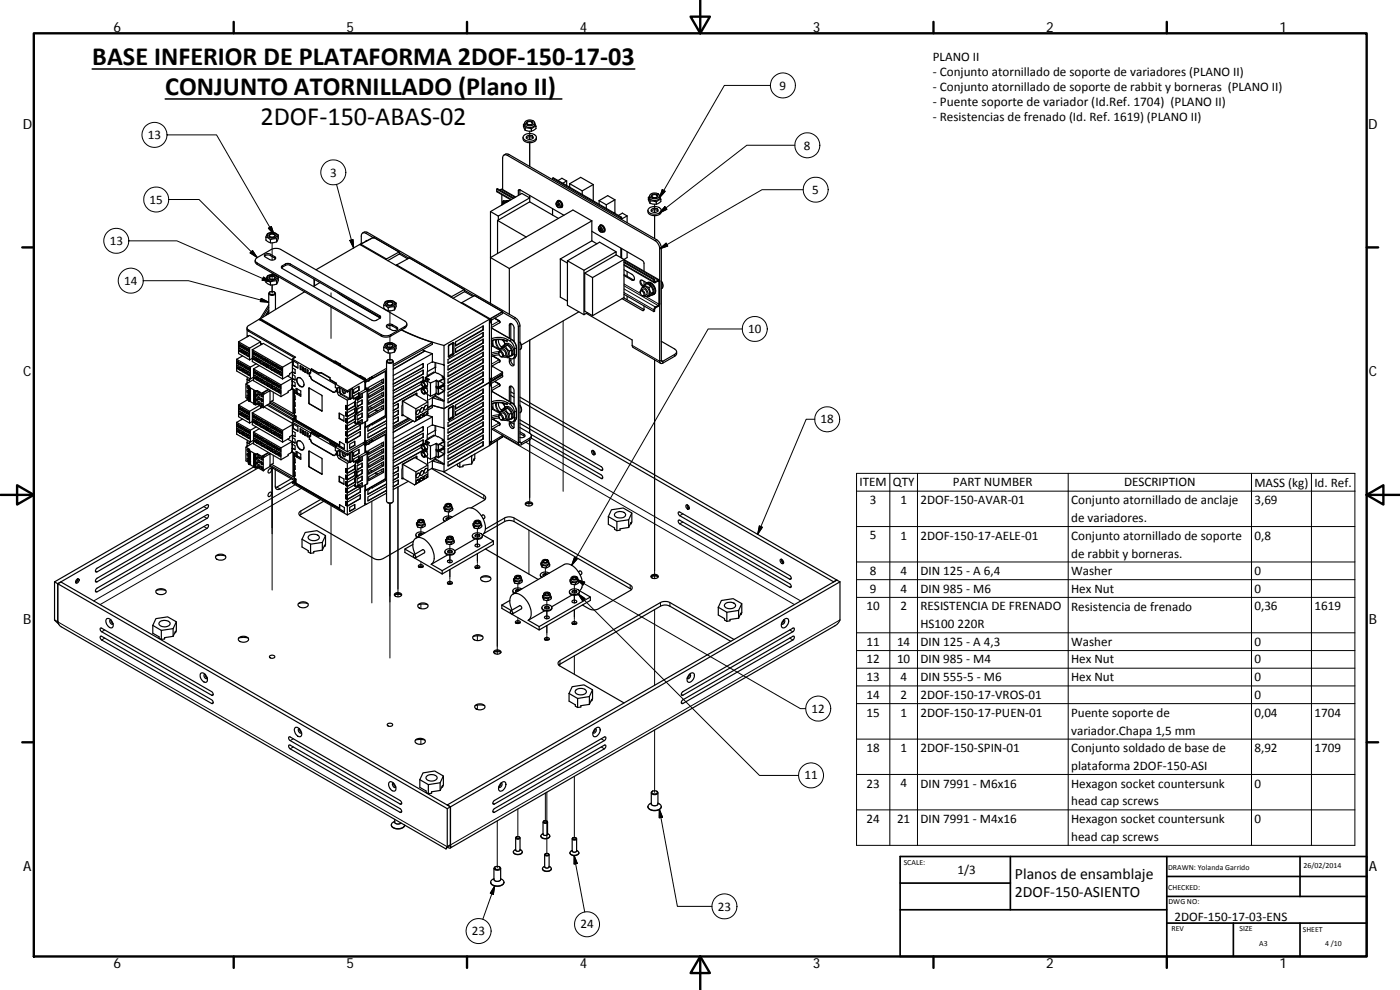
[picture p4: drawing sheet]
<svg xmlns="http://www.w3.org/2000/svg" width="420mm" height="297mm" viewBox="0 0 420 297" stroke-linecap="round" stroke-linejoin="round" font-family="sans-serif">
<defs><g id="words">
<g font-size="7.9">
<text x="27.7" y="19.6">BASE INFERIOR DE PLATAFORMA 2DOF‐150‐17‐03</text>
<text x="49.6" y="28.6">CONJUNTO ATORNILLADO (Plano II)</text>
<text x="78.2" y="37.6">2DOF‐150‐ABAS‐02</text>
</g>
<g font-size="4.7">
<text x="304.6" y="263.9">Planos de ensamblaje</text>
<text x="304.6" y="269.3">2DOF‐150‐ASIENTO</text>
</g>
<g font-size="4.2">
<text x="34" y="9.6">6</text>
<text x="104" y="9.6">5</text>
<text x="174" y="9.6">4</text>
<text x="244" y="9.6">3</text>
<text x="314" y="9.6">2</text>
<text x="384" y="9.6">1</text>
<text x="6.8" y="38.7">D</text>
<text x="410.6" y="38.7">D</text>
<text x="7" y="112.9">C</text>
<text x="410.8" y="112.9">C</text>
<text x="7" y="187.1">B</text>
<text x="410.8" y="187.1">B</text>
<text x="7" y="261.3">A</text>
<text x="410.8" y="261.3">A</text>
<text x="34" y="290.4">6</text>
<text x="104" y="290.4">5</text>
<text x="174" y="290.4">4</text>
<text x="244" y="290.4">3</text>
<text x="314" y="290.4">2</text>
<text x="384" y="290.4">1</text>
</g>
<text font-size="4" x="280" y="31.8">‐ Puente soporte de variador (Id.Ref. 1704) (PLANO II)</text>
<g font-size="3.9">
<text x="280" y="18.2">PLANO II</text>
<text x="280" y="22.7">‐ Conjunto atornillado de soporte de variadores (PLANO II)</text>
<text x="233.9" y="26.9">9</text>
<text x="280" y="27.3">‐ Conjunto atornillado de soporte de rabbit y borneras (PLANO II)</text>
<text x="44.4" y="41.7">13</text>
<text x="280" y="36.3">‐ Resistencias de frenado (Id. Ref. 1619) (PLANO II)</text>
<text x="241.3" y="44.9">8</text>
<text x="99" y="53">3</text>
<text x="243.8" y="58.2">5</text>
<text x="44.9" y="61.1">15</text>
<text x="32.9" y="73.5">13</text>
<text x="37.3" y="85.5">14</text>
<text x="224.5" y="100">10</text>
<text x="246.2" y="127.1">18</text>
<text x="257.9" y="146">ITEM</text>
<text x="267.9" y="146">QTY</text>
<text x="286" y="146">PART NUMBER</text>
<text x="337.3" y="146">DESCRIPTION</text>
<text x="376.5" y="146.1">MASS (kg)</text>
<text x="394.5" y="146.1">Id. Ref.</text>
<text x="261.1" y="151.3">3</text>
<text x="270.2" y="151.3">1</text>
<text x="276.2" y="151.3">2DOF‐150‐AVAR‐01</text>
<text x="321.5" y="151.3">Conjunto atornillado de anclaje</text>
<text x="376.5" y="151.3">3,69</text>
<text x="261.1" y="161.9">5</text>
<text x="270.2" y="161.9">1</text>
<text x="276.2" y="161.9">2DOF‐150‐17‐AELE‐01</text>
<text x="321.5" y="162">Conjunto atornillado de soporte</text>
<text x="321.5" y="156.7">de variadores.</text>
<text x="376.5" y="161.9">0,8</text>
<text x="321.5" y="167.3">de rabbit y borneras.</text>
<text x="261.1" y="172.5">8</text>
<text x="270.2" y="172.5">4</text>
<text x="276.2" y="172.5">DIN 125 ‐ A 6,4</text>
<text x="321.5" y="172.6">Washer</text>
<text x="376.5" y="172.5">0</text>
<text x="261.1" y="177.8">9</text>
<text x="270.2" y="177.8">4</text>
<text x="276.2" y="177.8">DIN 985 ‐ M6</text>
<text x="321.5" y="177.8">Hex Nut</text>
<text x="376.5" y="177.8">0</text>
<text x="260" y="183.2">10</text>
<text x="270.2" y="183.2">2</text>
<text x="276.2" y="183.2">RESISTENCIA DE FRENADO</text>
<text x="321.5" y="183.2">Resistencia de frenado</text>
<text x="376.5" y="183.2">0,36</text>
<text x="394.5" y="183.2">1619</text>
<text x="276.2" y="188.5">HS100</text>
<text x="287.4" y="188.5">220R</text>
<text x="260" y="193.8">11</text>
<text x="269.2" y="193.8">14</text>
<text x="276.2" y="193.8">DIN 125 ‐ A 4,3</text>
<text x="321.5" y="193.8">Washer</text>
<text x="376.5" y="193.8">0</text>
<text x="260" y="199.1">12</text>
<text x="269.2" y="199.1">10</text>
<text x="276.2" y="199.1">DIN 985 ‐ M4</text>
<text x="321.5" y="199.1">Hex Nut</text>
<text x="376.5" y="199.1">0</text>
<text x="260" y="204.4">13</text>
<text x="260" y="209.7">14</text>
<text x="270.2" y="204.4">4</text>
<text x="270.2" y="209.7">2</text>
<text x="276.2" y="204.4">DIN 555‐5 ‐ M6</text>
<text x="276.2" y="209.7">2DOF‐150‐17‐VROS‐01</text>
<text x="321.5" y="204.4">Hex Nut</text>
<text x="376.5" y="204.4">0</text>
<text x="376.5" y="209.7">0</text>
<text x="243.6" y="213.9">12</text>
<text x="260" y="215">15</text>
<text x="270.2" y="215">1</text>
<text x="276.2" y="215">2DOF‐150‐17‐PUEN‐01</text>
<text x="321.5" y="215.1">Puente soporte de</text>
<text x="376.5" y="215">0,04</text>
<text x="394.5" y="215">1704</text>
<text x="321.5" y="220.4">variador.Chapa 1,5 mm</text>
<text x="260" y="225.6">18</text>
<text x="270.2" y="225.6">1</text>
<text x="276.2" y="225.6">2DOF‐150‐SPIN‐01</text>
<text x="321.5" y="225.7">Conjunto soldado de base de</text>
<text x="376.5" y="225.6">8,92</text>
<text x="394.5" y="225.6">1709</text>
<text x="241.4" y="233.9">11</text>
<text x="321.5" y="231.1">plataforma 2DOF‐150‐ASI</text>
<text x="260" y="236.3">23</text>
<text x="270.2" y="236.3">4</text>
<text x="276.2" y="236.3">DIN 7991 ‐ M6x16</text>
<text x="321.5" y="236.4">Hexagon socket countersunk</text>
<text x="376.5" y="236.3">0</text>
<text x="321.5" y="241.7">head cap screws</text>
<text x="260" y="246.9">24</text>
<text x="269.2" y="246.9">21</text>
<text x="276.2" y="246.9">DIN 7991 ‐ M4x16</text>
<text x="321.5" y="247">Hexagon socket countersunk</text>
<text x="376.5" y="246.9">0</text>
<text x="321.5" y="252.3">head cap screws</text>
<text x="287.4" y="262.1">1/3</text>
<text x="215.4" y="273.2">23</text>
<text x="141.6" y="280.6">23</text>
<text x="174.2" y="278.6">24</text>
<text x="352.5" y="276.2">2DOF‐150‐17‐03‐ENS</text>
</g>
<g font-size="2.4">
<text x="271.2" y="259.7">SCALE:</text>
<text x="350.6" y="260.9">DRAWN: Yolanda Garrido</text>
<text x="391.2" y="260.6">26/02/2014</text>
<text x="350.6" y="267">CHECKED:</text>
<text x="350.7" y="271.4">DWG NO:</text>
<text x="351.6" y="279.3">REV</text>
<text x="372" y="279.4">SIZE</text>
<text x="391" y="279.6">SHEET</text>
<text x="377.9" y="283.8">A3</text>
<text x="397.7" y="283.8">4 /10</text>
</g>
</g></defs>
<g fill="none" stroke="#000" stroke-width=".3">
<path d="M159 39.4v2.4v-.4M231.2 25.6h-13.8l-19.5 33.7M50.1 40.5a3.8 3.8 0 0 1-5.3 3.4 3.8 3.8 0 0 1-.8-6.3 3.8 3.8 0 0 1 6 1.9l.1 1h14.9l17.3 29.9M50.6 59.9a3.7 3.7 0 0 1-5.3 3.4 3.7 3.7 0 0 1-.8-6.3 3.7 3.7 0 0 1 6 1.9l.1 1h9.1l17.5 17.4M101 55.3l5.1 19.1M149.1 57.3l4.4 2.5M150.4 56.8l4.1 2.4M152.7 46.4l-.4 .2M156 56.9l-.4 .3M159 42.8v7.2M159 58.7v.7M198.7 56.9l.9 .5-1.7 1.9z"/>
<path d="M238.6 43.6h-14.5l-26.2 20.3M241 56.9h-12.3l-30.7 17.8 .5-.3M38.6 72.3a3.8 3.8 0 0 1-5.5 3.2 3.8 3.8 0 0 1-.3-6.4 3.8 3.8 0 0 1 5.8 2.7v.5h14.5l28.1 12.3M75.1 75.9l.7-.7 1.4 2.1zM77.2 78.9v.5M80.5 68.5l.9-.5 .9 2.4zM81.1 76.3v.4M81.7 72.9v5.1M82.4 77v.4M84.7 79.8v.4M85.7 79.2v.4M87.1 79.2v.4"/>
<path d="M105 72.1l.9-.2 .2 2.5zM110.3 69.7l-.5 .3M112 71.2h.1M112.1 71.2h.1M112.1 71.2l-3.8 2.1M112.1 71.2l7.6 4.4M122.8 77.4l16.5 9.5M152.8 60.2l-.8 .1M167 60.8a.84 .84 0 0 1 .9 .5 .84 .84 0 0 1-.2 1 1.03 1.03 0 0 1-.7-1.5zM167.1 60.7a1.05 1.05 0 0 1 .9 1.6M179.7 68.2a.83 .83 0 0 1 .9 .4 .83 .83 0 0 1-.1 1 1.03 1.03 0 0 1-.8-1.4zM179.8 68a1.07 1.07 0 0 1 .9 1.6"/>
<path d="M187.3 79.4l8.9 5.1h.5v.3M187.3 78.1l10.2 6 .2 .4 .3-.2M196.5 61.3v2.4v-.3M196.5 64.7v6.9M197.1 71.9l-.5 .3M198 74.7l1.9-1.7 .5 .8zM199.5 62l.6 .8-2.2 1.1zM43 84.2a3.8 3.8 0 0 1-5.6 3.2 3.8 3.8 0 0 1-.3-6.4 3.8 3.8 0 0 1 5.9 2.7v.5h13.6l24.1 6.5M74.6 99v.4M78 95.8l22.3 12.8M78.2 95.6l22.3 12.8v.2M78.4 89.5l2.3 1.2-2.6-.2z"/>
<path d="M79.1 83.1l2.1 1.5-2.5-.5zM79.7 94.6h.1M80.5 93.6h.2M81.7 81.9v1.9M81.7 85.5v2.4M99.3 92.1v9.4M99.3 87.9v1.1M104.7 89.9v.1M114 94.7v.4M117 93.3v5.4M117.8 97.4v.4M119.1 98.1v.5"/>
<path d="M121.5 98v.4M142.4 88.7l8.3 4.8-3.9 2.3M147 96.5l-.1 .6M147 96.5l.1 .1M147 96.8h.1M147.4 96.3l-.3 .2M147.5 98.4h.1M147.5 98.4l6.1 3.5-.6 .4M148.5 95.5l1.3 .8M149.8 96.3l-2.3 1.3M149.8 96.3l.2 .5M149.9 96.3h-.1"/>
<path d="M150.8 93.5v.1M150.8 94.1v-.5l-3.9 2.3M150.8 93.6v.1M153.3 97.3l-.4 .3M154.6 95.3l-.5 .3M156 97.8l-.4 .2M169 96.3v51.1M187.3 86.7l9.4 5.4v.3M187.3 85.7l10.2 6v.2M187.3 87.8l8.9 5.2 .3-.2M187.3 85.2l4.9 2.9M189.9 83.9l-.2 .2"/>
<path d="M192.9 86.7a1.15 1.15 0 0 1 1.1 1.8M193 85.7l-.2 .2M193.3 92.9l-.5 .3M193.7 88.9l4 2.3 .3-.1M194.4 84.8a2.4 2.4 0 0 1 2.4 2.9l-.4 .5M198.5 84.5a1.64 1.64 0 0 1 .1 2.1M222.8 98.7h-10.3l-40.9 70.9M74.6 116.4v1.1M74.6 117.9l-.1 .1M74.6 117.8v1.1M74.6 119.3l-.1 .1M74.6 116.6h-.1"/>
<path d="M74.6 119.2v1M74.7 116.4v1.1M74.7 119.2v1M74.7 117.8v1.1M74.8 116.2v.1M74.8 117.5v.2M74.8 118.9v.2M74.9 116.4v1M74.9 117.8v1M74.9 119.1v1.1M74.9 116.6v1.1M74.9 118v1.1"/>
<path d="M74.9 119.4v1M75 116.5h.1M75 116.6v1.1M75 118v1.1M75 119.4v1M76.2 117.3v1.1M76.2 118.7v1.1M76.2 117.4v1M76.3 117.4v1M76.3 118.7v1.1M76.5 117.3v4.1M76.6 117.6v1"/>
<path d="M76.6 118.9v1.1M76.6 118.8h.1M76.6 117.4h.1M76.7 117.6v1M76.7 118.9v1.1M76.7 117.3v.1M76.7 118.6v.2M76.7 120v.2M76.8 117.3v.1M76.8 118.5v.3M76.8 119.9v.3M78 118.4l-.3 .1"/>
<path d="M78 119.8l-.3 .1M78.2 103.1v.4M78.7 118.9l-.1 .1M82 117.6v2.5M87.6 114.2l.1 1.4M90.2 115.9l-.1 .1M92.7 116.5h.1M93.9 114.1h.1M100 117.6v.1M100.7 108.4v.2M101.8 116.3l-.5 .2M101.9 116.3v1.2l-.6 .4"/>
<path d="M101.9 109.5l5.8 3.4M102.1 109.4l5.8 3.3v.2M102.1 116.5v1M102.1 109.2v.1M102.3 118.4l2.5 1.4M102.3 118.4l-.5 .3M102.3 118.4a.54 .54 0 0 1-.3-.9l.5 .7 2.4 1.3M102.5 118.2l-.2 .2M103.4 117.9l-.2 .1M104.8 117.4l.1 .1M106.7 119.7v2.6M107.4 119.9v.8"/>
<path d="M108.1 112.7v.2M109.3 113.8l.5 .3M109.5 116.9l-1.9 1.1M109.6 113.5l.4 .4M109.7 116.6l.5-.2v.2l-.4 .3 .4 .2M110.1 117.2v9.1M114.4 100.4v.4M117 101v3.3M117 105.9v2.4M117.3 100.4v.4M124.6 118.4l-3.7 2v4.1M126.5 114.7a.84 .84 0 0 1 .9 .4 .84 .84 0 0 1-.1 1 1.06 1.06 0 0 1-.8-1.4z"/>
<path d="M126.5 116.8a.86 .86 0 0 1 .9 .4 .86 .86 0 0 1-.1 1 1.1 1.1 0 0 1-.8-1.4zM126.6 116.6h.3M126.6 114.6h.3M126.6 114.8a.75 .75 0 0 1 .8 .4 .75 .75 0 0 1-.1 .8 .86 .86 0 0 1-.7-1.2zM126.6 116.9a.75 .75 0 0 1 .8 .4 .75 .75 0 0 1-.1 .8 .86 .86 0 0 1-.7-1.2zM126.7 114.8a.71 .71 0 0 0 .7 1.1M126.7 116.9a.74 .74 0 0 0 .7 1.1M127.2 116.8l.1 .1a1.02 1.02 0 0 1 .2 1.3M127.2 114.7l.1 .2a1.02 1.02 0 0 1 .2 1.2M127.5 115.6v.1M127.5 117.7v.1M127.6 117.8h.1"/>
<path d="M127.6 115.7h.1M128.3 118.3v1.8l1.5-.8M129.8 108.6l-1.5 .7v2.2M129.9 108.6l-.1 .1M130.1 111.7l-1.7 .9v.3M130.5 118.8l.2 .2M130.5 118.8h.3M130.5 108.8v1.4M130.5 118.3v.5M130.5 118.8l-.7 .4M130.7 119l-.8 .4M130.7 119l2.3 1.3"/>
<path d="M130.8 118.8l-.1 .2M130.8 108.8v1.4M130.8 118.2v.6M130.8 118.8l2.5 1.4M130.9 116.4l.6 .3M130.9 115.9l.6 .3M130.9 118l.6 .3M130.9 114.3l.6 .3M131 116.1l.6 .4M131 114.1l.6 .3M132.7 113.1l.6 .3M133 109.4l.3 .2"/>
<path d="M133.2 115.4l.1 .1M134.7 103.7l-.1 .2M134.7 106.8l-.1 .2M134.7 106.8h.1M134.7 106.8l.1 .3M134.8 103.5l-.1 .2M135.8 106.2h.1M135.8 106.2l.2 .3M135.9 106.1h.1M135.9 103h.1M136 102.8l-.2 .2M136.2 106l-.3 .1"/>
<path d="M136.2 103h-.3M146.9 113.5l.1 .3 .4-.1M146.9 114.6v.1M147 113.6h.1M147 115.5l-.1 .5M147 115.5h.1M147.1 113.5l-.1 .1M147.1 115.4h.1M147.1 115.7h-.1M147.4 115.2l-.3 .2M147.5 102.2a5.7 5.7 0 0 1 4.7 .2M147.5 117.3h.1"/>
<path d="M147.5 103h.1M147.5 117.4l6.1 3.5-.6 .3M147.5 103.1l.4 .2M147.8 103.9l2.2 1.2M147.9 103.8l-.4 .2M147.9 106.8l1.9 1.1 .2 .6M147.9 103.7l1.9 1.1M148.5 114.4l1.3 .8M148.8 102a3.1 3.1 0 0 0 1 2.8M149 101.9a2.74 2.74 0 0 0 .9 2.7M149.7 106l-2.2 .5M149.8 105.5l-2.3 .5"/>
<path d="M149.8 104.8l.3 .1M149.8 107.9h.1M149.8 115.2l-2.3 1.4M149.8 115.2h.1M149.8 107.9l-2.3 1.4M149.8 115.2l.2 .6M149.9 104.6l-.1 .2M149.9 104.6l.2 .2M150.6 112.4h.1l-3.6 2.1M150.6 105a1.14 1.14 0 0 1 .9 1.7M150.8 112.2l-3.7 2.3M150.8 111.8v.4"/>
<path d="M150.8 112.2h-.1M150.8 112.4v.2M150.8 112.1v.1M150.8 113v-.4l-3.9 2.2M150.8 112.6h.1M150.8 102l.9 1.2M150.9 102l1.3 .4M151.4 102.1l.8 .3M152.2 101.8v.6M152.2 107.1h.1M153.3 108.2l-.4 .3M153.3 116.1l-.4 .3"/>
<path d="M153.6 101.9a3.2 3.2 0 0 1 1.3 2.5M154.9 104.4v1.9M154.9 104.4l-.5 .3M154.9 106.3l-.5 .4M154.9 106.3l-.3 .9M155 106.2l-.1 .1M155 104.3l-.1 .1M156 102.8a1.61 1.61 0 0 1 .2 2M159 102v28M189.7 103.6l8.3 4.8 .5-.3 .4 .3v.5M196.5 108v65.6M202.5 106.3v.6"/>
<path d="M74.6 135.4v1M74.6 136.9h-.1M74.6 136.7v1.1M74.6 138.3h-.1M74.6 135.5l-.1 .1M74.6 138.1v1.1M74.7 135.4v1M74.7 138.1v1.1M74.7 136.8v1M74.8 120.2v.1M74.8 135.1v.2M74.8 136.4v.2"/>
<path d="M74.8 137.8v.2M74.8 139.2h.1M74.9 135.3v1.1M74.9 136.7v1M74.9 138.1v1M74.9 135.6v1M74.9 136.9v1.1M74.9 138.3v1.1M75 135.4h.1M75 135.6v1M75 136.9v1.1M75 138.3v1.1"/>
<path d="M76.2 120.1v1.1M76.2 136.3v1M76.2 137.7v1M76.2 139.1v1M76.2 136.3v1.1M76.3 120.1v1.1M76.3 136.3v1.1M76.3 137.7v1M76.3 139.1v1M76.5 136.2v1.3M76.5 137.6v2.7M76.6 120.3v1.1"/>
<path d="M76.6 136.5v1.1M76.6 137.9v1M76.6 139.3v1M76.6 136.3h.1M76.6 137.7h.1M76.6 139.1h.1M76.6 120.1v.1M76.7 120.3v1.1M76.7 136.5v1.1M76.7 137.9v1M76.7 139.3v1M76.7 121.3v.1"/>
<path d="M76.7 136.2v.2M76.7 137.5v.2M76.7 138.9v.2M76.8 121.3v.1M76.8 136.3v.1M76.8 137.5v.3M76.8 138.9v.2M78 137.3l-.3 .2M78 138.7l-.3 .1M78 121.2l-.3 .1M78.2 122.1v.3M78.7 139.3l-.1 .1"/>
<path d="M78.7 137.9l-.1 .1M78.7 120.3l-.1 .1M78.7 121.7l-.1 .1M82 136.6v2.4M87.6 133.1l.1 1.4M90.2 134.8l-.1 .1M92.7 139.9h.1M92.7 135.4h.1M92.7 120.9h.1M92.8 121.1v.1M93.9 133v.1M96.6 123.3h.1"/>
<path d="M100 136.6h.1M101.8 135.2l-.5 .3M101.9 135.3v1.2l-.6 .3M102.1 135.4v1.1M102.3 137.3l2.5 1.4M102.3 137.3l-.5 .3M102.3 137.3a.52 .52 0 0 1-.3-.8l.4 .5 2.5 1.5M102.5 137.1l-.2 .2M103.4 136.9l-.2 .1M104.8 136.3l.1 .1M106.7 124.2v2.8M106.7 138.6v2.6"/>
<path d="M107.4 121.9v.8M107.4 123.9v.8M107.4 125.9v.7M107.4 138.9v.7M107.6 127h.1M107.6 127v.1M107.9 126.8l-.3 .1M109.3 132.8l.5 .3M109.5 132.2l.3 .2M109.5 135.8l-1.9 1.1M109.6 132.5l.4 .4M109.7 135.6l.5-.3v.3l-.4 .2 .4 .3"/>
<path d="M110.1 136.2v9M112.6 123.1l.6 .3M112.8 122.9l.6 .4M120.9 124.5h.1M124.6 137.3l-3.7 2v4.2M126.5 133.7a.83 .83 0 0 1 .9 .4 .83 .83 0 0 1-.1 1 1.06 1.06 0 0 1-.8-1.4zM126.5 135.7a.83 .83 0 0 1 .9 .5 .83 .83 0 0 1-.1 .9 1.08 1.08 0 0 1-.8-1.4zM126.6 133.5h.3M126.6 133.7a.74 .74 0 0 1 .8 .4 .74 .74 0 0 1-.1 .8 .83 .83 0 0 1-.7-1.2zM126.6 135.8a.75 .75 0 0 1 .8 .4 .75 .75 0 0 1-.1 .8 .87 .87 0 0 1-.7-1.2zM126.7 133.8a.74 .74 0 0 0 .7 1.1M126.7 135.8a.75 .75 0 0 0 .7 1.1"/>
<path d="M126.9 135.6h-.3M127.2 135.7l.1 .2a1.01 1.01 0 0 1 .2 1.2M127.2 133.6l.1 .2a1.02 1.02 0 0 1 .2 1.2M127.5 134.6h.1M127.5 136.7h.1M127.6 136.7h.1M127.6 134.7h.1M128.3 137.3v1.8l1.5-.8M129.8 127.5l-1.5 .8v2.1M129.9 127.5l-.1 .1M130.1 130.6l-1.7 1v.2M130.5 137.7l.2 .2"/>
<path d="M130.5 137.7h.3M130.5 127.7v1.5M130.5 137.2v.5M130.5 137.7l-.7 .5M130.7 137.9l-.8 .4M130.7 137.9l2.3 1.4M130.8 137.7l-.1 .2M130.8 127.8v1.4M130.8 137.1v.6M130.8 137.7l2.5 1.5M130.9 135.3l.6 .3M130.9 134.8l.6 .4"/>
<path d="M130.9 136.9l.6 .4M130.9 133.2l.6 .4M131 135.1l.6 .3M131 133l.6 .4M132.7 132l.6 .4M133 128.4l.3 .1M133.2 134.4l.1 .1M134.7 122.7l-.1 .2M134.7 125.7l-.1 .2M134.7 125.8h.1M134.7 125.8l.1 .3M134.8 122.4l-.1 .2"/>
<path d="M135.8 125.1h.1M135.8 125.1l.2 .3M135.9 125h.1M135.9 122h.1M136 121.8l-.2 .1M136.2 125h-.3M136.2 121.9l-.3 .1M146.9 132.4l.1 .4 .4-.1M146.9 133.5v.1M147 132.6h.1M147.1 132.5h-.1M147.5 121.1a5.6 5.6 0 0 1 4.7 .2"/>
<path d="M147.5 122h.1M147.5 122l.4 .3M147.8 122.8l2.2 1.3M147.9 122.7l-.4 .3M147.9 125.8l1.9 1.1 .2 .5M147.9 122.6l1.9 1.1M148 128.5l7.6 4.4 .4-.3 .5 .3v.5M148.8 120.9a2.99 2.99 0 0 0 1 2.8M149 120.8a2.71 2.71 0 0 0 .9 2.7M149.2 132.1v64.2M149.7 124.9l-2.2 .5M149.8 124.5l-2.3 .4"/>
<path d="M149.8 123.7l.3 .2M149.8 126.9h.1M149.8 126.9l-2.3 1.3M149.9 123.5l-.1 .2M149.9 123.5l.2 .2M150.6 123.9a1.12 1.12 0 0 1 .9 1.7M150.8 131.1l-3.7 2.3M150.8 130.7v.4M150.8 131.1l-.1 .1M150.8 130.8l87.6 50.6M150.8 131.1h.1M150.8 120.9l.9 1.2"/>
<path d="M150.9 120.9l1.3 .4M151.4 121.1l.8 .2M152.2 120.8v.5M152.2 126h.1M153.3 127l-.4 .2M153.6 120.9a3.1 3.1 0 0 1 1.3 2.4M154.9 123.3l-.5 .4M154.9 123.3v1.9M154.9 125.2l-.5 .4M154.9 125.2l-.3 1M155 125.2h-.1M155 123.3h-.1"/>
<path d="M156 121.7a1.67 1.67 0 0 1 .2 2.1M157.3 130.3v.5M157.8 132.7l82.5 47.6M158.9 131.5v.6M159 132v18.3M244.5 125.8h-2.6l-14.5 34.5M61.2 152l.9 .5M61.2 155l.9 .5M61.2 158l.9 .5M76.7 140.3v.1M76.8 140.3v.1M78 140.1l-.3 .1"/>
<path d="M78.7 140.6l-.1 .1M81.7 140.4v36.6M83.1 146.2l.9 .5M88.6 145.5l-60.5 34.8M90.3 153.3v1.1M90.4 146.5l-60.4 34.9M92.8 140.1h.1M96.6 142.2v.1M99.3 151.7v17.8M106.7 143.2v2.8M107.4 140.8v.8M107.4 142.8v.8"/>
<path d="M107.4 144.8v.8M107.6 146h.1M107.9 145.7l-.3 .2M109.5 151.1l.3 .2M111.6 150.4v30.5M112.6 142l.6 .3M112.8 141.8l.6 .4M117 151v46.4M119.4 146.1v33M120.9 143.5h.1M126.3 158.3v2.3M134.6 153.6v2.2"/>
<path d="M143.3 158.6v2.6v-.4M145.2 148.5v1.1M151.5 155.4v1.1M154.3 155.4v1.1M158.7 150.5v1.3M158.7 159.1v13.2M180.9 140.8l-.5 .3M180.9 143.3l-.5 .3M204.9 154.2l-.9 .5M204.9 156.6l-.9 .6M227.9 157.8l.9 .4-1.4 2.1zM257.1 142h149.5v111.6h-149.5z"/>
<path d="M257.1 147.4h149.5M257.1 158h149.5M267 142v111.6M275.3 142v111.6M320.6 142v111.6M375.6 142v111.6M393.6 142v111.6M28.6 171.3l.5 .3M28.6 174.3l.5 .3M28.6 177.3l.5 .3M126.3 160.6h.1M126.3 168.5v.2"/>
<path d="M126.3 169v1.3M134.6 175.1v.1M135 166.6v2.2zM135 163.4v2.5v-.3M135 170.9v2.9M135 174v1.3M143.3 161.8v2.3zM143.3 166.1v2.9M143.3 169.2v1.4M155.4 175.1v2.3M163.7 170.4v2.2M163.7 172.6h.1"/>
<path d="M172.4 178.6v2.3zM172.4 175.4v2.5v-.3M172.4 167.2l.9 .5-1.7 1.9zM173.1 173.9l67.1 38.7h1.6M173.1 173.9l2.4 .8-.5 .8zM173.4 178.1l2.1 1.5-.7 .7zM173.4 178.1l54.5 54.6h11.8M189.1 175.5v1.1M237.5 173.5l-.5 .3M237.5 176l-.5 .2M257.1 168.6h149.5M257.1 173.9h149.5"/>
<path d="M257.1 179.2h149.5M17.3 186.6h.1M17.3 186.6l116.9 67.5M31.4 189l-.9 .5M31.4 191.5l-.9 .5M126.3 181.3v1.3M143.3 190.8v1.4M155.4 185.3v.2M155.4 185.8v1.3M163.7 191.9v.1M164.1 183.4v2.3zM164.1 180.2v2.5v-.3"/>
<path d="M164.1 187.7v2.9M164.1 190.8v1.3M168.1 198.2v1.1M172.4 182.9v2.9M172.4 186v1.4M172.4 196.8v5.5M196.5 182.9v22.7M198.2 180.8v1.1M201.1 180.8v1.1M237 189l.9 .5M237 191.5l.9 .5M252.1 186l-116.9 67.5"/>
<path d="M257.1 189.9h149.5M257.1 195.2h149.5M64 208.3l-.5 .3M64 210.8l-.5 .3M143.3 211.5v1.4M196.5 219v18.7M204.5 208.3l.4 .3M204.5 210.8l.4 .3M257.1 200.5h149.5M257.1 205.8h149.5M257.1 211.1h149.5M88 221.7l-.9 .5"/>
<path d="M88 224.1l-.9 .6M126.3 221.9v1.4M163.7 238v8.5M164.1 237.7v18.6M172.4 232.9v18.7M180.4 224.1l1 .6M180.4 221.7l1 .5M257.1 221.8h149.5M257.1 232.4h149.5M118.5 246.5a1.1 1.1 0 0 0 1.9 .5M118.5 246.6a1.18 1.18 0 0 0 1.8 .3M120.6 241l-.5 .3"/>
<path d="M120.6 243.5l-.5 .2M134.8 253.7l.5 .3M147.9 243.5l.5 .2M147.9 241l.5 .3M149.2 246.3v14.1M154.8 255a.68 .68 0 0 0 .6 .5 .68 .68 0 0 0 .7-.5M154.8 255v.1a.78 .78 0 0 0 1.3-.1M155.4 242.7v8.6M163 250.3a.79 .79 0 0 0 1.3 0 .75 .75 0 0 1-.7 .4 .75 .75 0 0 1-.6-.4zM171.7 255.3a.77 .77 0 0 0 1.3 0M171.7 255.2a.7 .7 0 0 0 .7 .5 .7 .7 0 0 0 .6-.5M172.3 256.7l3.2 16.9"/>
<path d="M172.3 256.7l1 2.4-1 .2zM195.5 241.1a1.04 1.04 0 0 0 1 .7 1.04 1.04 0 0 0 1-.7M195.5 241.2a1.17 1.17 0 0 0 2 0M197.9 242.8l.9 2.4-1 .2zM197.9 242.8l5.4 29.1h10.4M257.1 243h149.5M148.2 263.7a1.05 1.05 0 0 0 1 .8 1.05 1.05 0 0 0 1.1-.8M148.2 263.8a1.19 1.19 0 0 0 2.1 0M148.5 265.8l-3.6 10M148.5 265.8l-.4 2.5-1-.3zM163.5 260.1a.77 .77 0 0 0 1.3 0 .72 .72 0 0 1-.7 .4 .72 .72 0 0 1-.6-.4z"/>
<circle cx="235" cy="25.6" r="3.7"/>
<circle cx="100" cy="51.7" r="3.7"/>
<circle cx="242.3" cy="43.6" r="3.8"/>
<circle cx="244.8" cy="56.9" r="3.8"/>
<circle cx="226.5" cy="98.7" r="3.8"/>
<circle cx="248.3" cy="125.8" r="3.8"/>
<circle cx="245.6" cy="212.6" r="3.8"/>
<circle cx="243.4" cy="232.6" r="3.7"/>
<circle cx="143.6" cy="279.3" r="3.8"/>
<circle cx="176.2" cy="277.3" r="3.8"/>
<circle cx="217.4" cy="271.9" r="3.8"/>
</g>
<g fill="none" stroke="#000" stroke-width=".36">
<path d="M157.1 37.3v.7l.5 1.1M157.1 37.3l.5 1.1M157.5 37l-.4 .3M157.5 36.9a1.52 1.52 0 0 0 .9 1.4 1.52 1.52 0 0 0 1.6-.3l.4-.4 .1-.7M157.6 38.4l1.9 .3M157.6 39.1l1.9 .3M157.6 38.4v.7M157.7 36.4a1.86 1.86 0 0 1 2.8 .5 1.66 1.66 0 0 1-1.5 .8 1.66 1.66 0 0 1-1.5-1zM158.2 36.5l.2-.1a.93 .93 0 0 1 .9-.1 .93 .93 0 0 1 .6 .8 1.12 1.12 0 0 1-1.9-.4zM158.3 36.7a.91 .91 0 0 1 1.5 .4 .88 .88 0 0 1-.9 .4 .88 .88 0 0 1-.7-.7zM159.5 38.7v.7M160.5 37l.4 .9"/>
<path d="M160.9 37.9l-1.4 .8M160.9 37.9v.7l-1.4 .8M149.1 56.7v.8l4.2 2.5M149.1 56.7l4.9 2.9M149.1 56.7l.2-.1 4.9 2.8M150 57l.7-.2 4.1 2.3M150.6 58.4v3.1M150.8 56.9v-9.5a.87 .87 0 0 1 .5-.9 .87 .87 0 0 1 1 .1l44.3 25.6a3.1 3.1 0 0 1 1.4 2.5v33.7a.57 .57 0 0 0 .2 .6 .57 .57 0 0 0 .7-.1l3.8-2.2 .3-.4 .1-.8M151.3 46.5l.8-.4 .6 .3 44.4 25.5a3.1 3.1 0 0 1 1.4 2.5v34l.3 .1 3.7-2.2a.86 .86 0 0 0 .5-.8 .86 .86 0 0 0-.5-.8l-4-2.3M156 56.9l13.2 7.7M156 56.9l-.4 .1v1.7M156 56.9v1.5"/>
<path d="M157 41.2a1.87 1.87 0 0 0 2.6 1.6 1.31 1.31 0 0 0 1.4-1.6M157.3 40.6a2.56 2.56 0 0 1 3.7 .5 2.31 2.31 0 0 1-3.7 .8l-.3-.6zM158 41.4a1.5 1.5 0 0 1 2 0M158.1 40.9a1.22 1.22 0 0 1 1.9 .4 1.24 1.24 0 0 1-2.1-.1zM159 59.4l-9.4 5.4M159 59.4l-2.4-1.4-9.4 5.5M159 59.4v1.2M165.8 53.5l20.5 11.8 .3-.1M165.8 53.5l.3-.1 4.9 2.8M165.8 53.5v.4M167.5 54.2l1.1-.7 1.5 .8M170.1 54.3v1.4"/>
<path d="M170.1 54.3l-1.2 .7M171 55.1l3.7 2.2v1.1M171 55.1v1.1l3.7 2.2M171 55.1l3.3-1.9 3.7 2.2M174.7 58.4l5.1 2.9M178 55.4v4.9M178 55.4l-3.3 1.9M184.5 59.9l-2.5 1.5M184.5 59.9v3.9l-.2 .1M184.5 59.9l-2.1-1.2-2.6 1.5M194.6 59.2v.7l.5 1.1M194.6 59.2l.5 1.1"/>
<path d="M195 58.8a1.54 1.54 0 0 0 .9 1.4 1.54 1.54 0 0 0 1.6-.3l.4-.4v-.7M195 58.9l-.4 .3M195.2 58.3a1.82 1.82 0 0 1 2.7 .5 1.69 1.69 0 0 1-2.9-.1zM195.5 58.5a1.14 1.14 0 0 1 2 .4 1.17 1.17 0 0 1-2-.2zM195.7 58.6a.8 .8 0 0 1 .9-.3 .8 .8 0 0 1 .6 .8 .8 .8 0 0 1-.9 .3 .8 .8 0 0 1-.6-.8zM197.9 58.9l.4 .9M198.3 59.8l-1.3 .8M198.3 59.8a1.43 1.43 0 0 1-1.2 1.4l-.1 .1M76.6 78.1v.6l.6 .7 37.2 21.4a3.2 3.2 0 0 0 2.9 0l4.2-2.4 .6-.6v-.6M76.8 77.6l4.6-2.8a3.2 3.2 0 0 1 2.9 0l37.2 21.5a.88 .88 0 0 1 .6 .9 .88 .88 0 0 1-.6 .8l-4.2 2.4a3.2 3.2 0 0 1-2.9 0l-37.2-21.5-.6-.7zM79.4 76.9a1.41 1.41 0 0 1 1.7-.2l1.6 .9M79.5 76.4l1.3-.3 1.6 .9a.61 .61 0 0 1 .2 .8 .61 .61 0 0 1-.8 .2l-.9-.1-1.4-.9z"/>
<path d="M79.8 71.1l1.4 .8M79.8 71.1v1l1.4 .7M80.4 70.3a1.78 1.78 0 0 1 2.7 .3 1.6 1.6 0 0 1-1.4 .9 1.6 1.6 0 0 1-1.5-1zM80.8 70.3a1.04 1.04 0 0 1 1-.3 1.04 1.04 0 0 1 .8 .8 1.11 1.11 0 0 1-1.9-.3zM81 70.5a.79 .79 0 0 1 .9-.3 .79 .79 0 0 1 .5 .8h-.1a.77 .77 0 0 1-.9 .2 .77 .77 0 0 1-.4-.7zM81.2 71.9v.9M83 72.6l-1.8 .2M83 71.6l-1.8 .3M83 71.6v1M83.5 70.5l-.5 1.1M83.5 70.5v1l-.5 1.1M83.5 70.5a2.4 2.4 0 0 0-3.5 0l-.2 .6"/>
<path d="M84.5 79.9l1.5-.8 1.1 .1 27 15.6 .1 .5-1.4 .9-1.2-.1-26.9-15.5zM108 73.3l38.9 22.5v18.9M108 73.3l-13.2 7.6M108 73.4l4.2-2.2 7.6 4.4M108 73.4l.3-.1 7.7 4.4M108.8 69.9l.7-.3h.6l44.5 25.7a3.1 3.1 0 0 1 1.4 2.5l.1 35 .3 .1 2.5-1.4a.84 .84 0 0 0 .6-.8 .84 .84 0 0 0-.6-.8l-2.9-1.6M110.2 72.2h.1M110.2 72.2l-.5 .3M112 71.3l-2.2-1.3a.86 .86 0 0 0-1-.1 .86 .86 0 0 0-.4 .9v2.4M116 77.7l-.3 .2M119.1 79.5l16.4 9.5M119.1 79.5l3.8-2.1 16.5 9.5"/>
<path d="M119.1 79.5l-.3 .1M119.9 76.2l-.1-.6-3.8 2.1M119.9 76.2l2.5 1.5M119.9 76.2l-3.5 2M119.9 75.8l2.8 1.7M147.2 63.5v13.8l5.7 3.3M147.2 63.5l2.4 1.3M149.3 66.1v10M149.3 66.1l8.6 5M149.6 64.8v1.2M149.6 66l-.3 .1M151.2 60.2l-.1 .7"/>
<path d="M151.2 61.2l-.2-.2-.4 .5M151.6 60.5l.4-.2h.6h-.4l-.7 .3M151.7 60.4a.56 .56 0 0 0-.8-.1 .56 .56 0 0 0 0 .8M151.9 60.7l-.3-.1-.6 .4M152 60.3h-.2M152.2 60.6l-.6-.1-.4 .4M159 60.6l8.6 4.9M159 60.6l-9.4 5.4M165.8 62.6v1.9M167 60.7a.92 .92 0 0 1 1.4 .3 .92 .92 0 0 1-.6 1.3l-.8-.5zM167.1 60.6a.72 .72 0 0 1 .8-.4 .72 .72 0 0 1 .6 .7 .73 .73 0 0 1 .4 .9 .73 .73 0 0 1-.9 .5M167.3 61.2l.3 .1v.6l-.2-.2z"/>
<path d="M167.4 60.2a1.25 1.25 0 0 1 1.2 .6 1.25 1.25 0 0 1-.1 1.5M167.5 61.2l-.3 .2M167.7 61.5l-.3 .2M168.2 77.7l2.1 1.2M168.2 77.7v11.5l2.1 1.2M170.3 78.3v13.3l4.9 2.8M170.3 78.3l4.9 2.8M177.6 66.3l-24.7 14.3M177.6 66.3l-5.7-3.3-24.7 14.3v13.8M177.6 72.3l1.5 .9M177.6 66.3v6M177.6 72.3l-9.4 5.4"/>
<path d="M177.6 69.4l15.2 8.8 .5 .6v2.5M179.8 60.2l2.2 1.2v1.1M179.8 60.2v1.1l2.2 1.2M179.8 68a.9 .9 0 0 1 1.5 .5 .9 .9 0 0 1-1.2 1l-.5-.9zM179.8 68a.72 .72 0 0 1 .8-.5 .72 .72 0 0 1 .6 .7 .81 .81 0 0 1-.3 1.4h-.1M180.1 68.5l.4 .5-.2 .2-.2-.1zM180.1 67.6a1.24 1.24 0 0 1 1.3 .6 1.24 1.24 0 0 1-.2 1.4M180.2 68.6l-.3 .1M180.4 68.9l-.3 .2M182 62.5l4.6 2.7M184.9 76.5v-1l-9.7 5.6v13.3l1.1-.6M184.9 76.5l-9.4 5.4"/>
<path d="M184.9 75.5l-5-2.8-9.6 5.6M184.9 76.5l2.4 1.4v11.4l-9.5 5.4M185.6 64.6l1.2-.7 1.4 .9M186.3 65.3v.4M186.3 74.4v2.9M186.6 65.2v.6M186.6 74.6v2.8M187.3 78.5l9.2 5.3M187.3 77.9l-9.5 5.4M187.3 79.6l9.1 5.2M187.3 78.8l8.9 5.2M187.3 77.9l10.6 6.1"/>
<path d="M188.2 64.8v2M188.2 75.5v1.8l-.9 .6M188.2 64.8l-1.6 .9M194.4 63.1a1.88 1.88 0 0 0 2.7 1.5 1.34 1.34 0 0 0 1.4-1.5M194.8 62.5a2.53 2.53 0 0 1 3.6 .5 2.27 2.27 0 0 1-3.4 .9 .81 .81 0 0 1-.5-.6 .81 .81 0 0 1 .3-.8zM195.1 61l1.9 .3M195.1 60.3v.7M195.1 60.3l1.9 .3M195.5 63.4a1.37 1.37 0 0 1 2 0M195.5 62.8a1.17 1.17 0 0 1 2 .4 1.15 1.15 0 0 1-1.1 .6 1.15 1.15 0 0 1-1-.8zM197 60.6v.7M74.1 98.3l.1 .7 .3 .4 13.9 8"/>
<path d="M74.2 98.9v2.2M77.7 95.8l-3.1 1.9a.72 .72 0 0 0-.5 .7 .72 .72 0 0 0 .5 .6l14.1 8.2-1 .5M77.9 95.7l-.2 .1 31.8 18.4M77.9 95.7l31.8 18.4M79.8 83.8l1.4 .8M79.8 83.8v.9l1.4 .8M80 94.3h.3M80.4 82.9a1.8 1.8 0 0 1 2.7 .3 1.62 1.62 0 0 1-2.9 0zM80.5 93.4l-.5 .9M80.5 93.3l.2 .1M80.7 88.1v6M80.7 93.9l-.2 .3"/>
<path d="M80.7 93.1l-1 1.6M80.7 92.2l-2 3.1M80.7 91.5l-2.7 4.3M80.8 83a1.04 1.04 0 0 1 1.1-.3 1.04 1.04 0 0 1 .7 .8 1.08 1.08 0 0 1-1.1 .4 1.08 1.08 0 0 1-.8-.8zM81 87.7a.89 .89 0 0 1 1.5 .4 .88 .88 0 0 1-.9 .3 .88 .88 0 0 1-.7-.6zM81 83.1l.1-.1a.77 .77 0 0 1 .8-.1 .77 .77 0 0 1 .5 .7 .79 .79 0 0 1-.9 .3 .79 .79 0 0 1-.5-.8zM81.1 87.6a.56 .56 0 0 0-.4 .7 .56 .56 0 0 0 .7 .3 .68 .68 0 0 0 1 0 .68 .68 0 0 0 0-.9l-.1-.1M81.2 84.6v.9M82.7 88.1v4.8M83 84.3l-1.8 .3M83 84.3v.9M83 85.2l-1.8 .3"/>
<path d="M83.5 83.2v.9l-.5 1.1M83.5 83.2l-.5 1.1M83.5 83.2a2.41 2.41 0 0 0-3.5-.1l-.2 .7M84.5 80.4l1.4-.9h1l27.3 15.8M91.4 87.5l-13.4 8.3M94.3 83.8v2M94.4 83.8v2M96 84.8l-1.9 1.2M101.4 87.9l12.7 7.5M102.2 88.3l12 7.1M115.2 91.6l1.3 .8M115.2 91.6v.9l1.3 .8"/>
<path d="M115.8 90.6a1.74 1.74 0 0 1 2.7 .5 1.73 1.73 0 0 1-2.9 0zM116 98l.1-.1a1.57 1.57 0 0 1 1.7-.1l1.5 1M116.1 97.5a1.51 1.51 0 0 1 1.7-.1l1.3 .7a.61 .61 0 0 1 .1 .9 .61 .61 0 0 1-.8 .2l-.7-.1-1.4-.8-.3-.4zM116.2 90.7a1.06 1.06 0 0 1 1.8 .5 1.2 1.2 0 0 1-2-.2zM116.2 91a.91 .91 0 0 1 1.6 .2 .89 .89 0 0 1-.9 .4 .89 .89 0 0 1-.7-.6zM116.5 92.4v.9M118.4 92.1l-1.9 .3M118.4 92.1v.9M118.4 93l-1.9 .3M118.9 91l-.5 1.1M118.9 91v.9l-.5 1.1M118.9 91a2.4 2.4 0 0 0-3.4-.2l-.3 .8"/>
<path d="M120.4 99l3.4 1.6 6 2.1M120.5 99a61.4 61.4 0 0 0 12.8 4.7M135.5 89l-.2 .1M138.6 90.8l3.9-2.1 8.3 4.8v.6l-3.3 2M138.6 90.8l8.4 4.8 .1 .9M138.6 90.8l-.2 .1M139.4 87.5l-.1-.6-3.8 2.1M139.4 87.5l2.5 1.4M139.4 87.1l2.9 1.7M139.4 87.5l-3.5 2M144.9 98.9l.1 .1M144.9 99.8v1.1l-8.2 4.7"/>
<path d="M144.9 97.9v1l-8.2 4.8M146.9 95.8l-13.6 7.9M147.1 96.5l.4-.6v18l-.1-.2-.3 .1M147.1 96.5l-.2 .6M147.5 98.4l6.1 3.5a3.1 3.1 0 0 1 1.4 2.4l-.1 2.4-.9 .9M147.5 95.9h-.1M148.5 95.5l1.4 .8 .1 .5-.2-.5zM150 96.8l-2.5 1.5M150.8 93.7l3.3 1.9a3.1 3.1 0 0 1 1.5 2.4v34.9a.56 .56 0 0 0 .2 .6 .56 .56 0 0 0 .7-.1l2.6-1.5 .3-.5 .1-.7M152.9 80.6v13.7M153.4 97.1l-.1 4.6M173.7 93.6l-17.2 9.9"/>
<path d="M175.5 81.9l2.3 1.4v11.4l-2.3-1.3zM176 94l13.7 8v1.8l.3 .4 8.3 4.8M186.7 89.6l6.2 3.6 .4-.3M187.1 89.3l6.2 3.6M187.3 82.4l3 1.6M187.3 80.9l2.4 1.4a1.05 1.05 0 0 1 .3 1.8l-2.7-1.4M187.3 88.3l8.9 5.2M188.2 81.5v1.4M188.2 88.9v1.1M192.1 87.7a.45 .45 0 0 1 .5-.4 .45 .45 0 0 1 .4 .4 .54 .54 0 0 1 .3 .6 .54 .54 0 0 1-.5 .4 .94 .94 0 0 1-.7-.8 .94 .94 0 0 1 .5-.9 1.18 1.18 0 0 1 .7 1.8l-.6-.1M192.4 87a.75 .75 0 0 1 .6-.8 .75 .75 0 0 1 .9 .5 1.38 1.38 0 0 1 .1 2.2l-.6-.1M192.4 84.1a1.39 1.39 0 0 0 .8 1.7"/>
<path d="M192.7 86.3a1.52 1.52 0 0 1 1.7 .1 1.52 1.52 0 0 1 .6 1.5l-.2 .6-.6 .4M192.9 86.7l-.5 .4M193.3 84.4v1.2M193.3 91.8v1.1M193.4 85.5l.6-.4 1.4 .8M193.4 85.5l1.4 .8M193.4 85.5l-.5 .8M194 88.5l-.6 .3M194.1 85a1.78 1.78 0 0 1 2.4 1.4 1.32 1.32 0 0 1-.4 2M194.2 84.9l-1.4-.8a.55 .55 0 0 0-.7 .2 .55 .55 0 0 0 0 .7l.9 1M194.3 84.9h.9M194.3 84.9l-.4 .2"/>
<path d="M194.3 88.8l.5 .2M194.4 84.8h-.1M194.8 86.3l.7 1.7M195 85.3l-.7-.3-.7 .4M195 85.3v.3M195.2 85.4l.1-.4a2.28 2.28 0 0 1 .9 3.3l-.4 .2M195.2 85.4a2.24 2.24 0 0 1 .6 3.1l-.4 .1M195.2 85.4v.3M195.2 85.7h-.1M195.2 84.9v.5M195.2 84.9l-.2 .4M195.4 85.9l.7 1.8"/>
<path d="M195.4 85.9l-.6 .4M195.5 88l-.7 1M196.1 87.7l-.6 .3M196.1 87.7l-.6 .8-.7 .5M196.2 84l.3-.2 .1 .8 1-.6h.3l.1 .3M196.2 84v.6l.3 .3 1.1-.6 .1 .2v6.7l-.2 .5-1.1 .8-.2 1M196.4 88.2l-.2 .1M198 91.1l-.3 .6-1.1 .8-.1 .9-.3 .1M198.5 84.3a1.58 1.58 0 0 1 0 2.3M71 107.8l4.2 2.4M71 107.8v3.5l4.2 2.4M71.2 108.3l.6 .4v.7l-.7-.4z"/>
<path d="M71.4 109.7l.1 .7 .3 .1M71.5 108.5v.3l.3 .2M71.5 108.8l-.4 .2M71.5 110.4l-.4 .2v-1.1l.6 .4v1l-.6-.3M71.6 102.6v3.5l3.3 1.9M71.6 102.6l3.3 1.9M72 104.5v.6l.4 .2M72 103.6l-.3 .2 .6 .4v-.8l-.5-.3-.1 .7M72 103.6l.3 .2M72 105.1l-.3 .2v-1l.6 .3v1.1l-.6-.4M72 103.2v.4M72.3 110.2v.6l.3 .2"/>
<path d="M72.3 109.3l.3 .2M72.3 109.3l-.4 .2 .1-.7 .5 .3 .1 .8-.7-.4M72.3 108.9v.4M72.3 110.8l-.3 .2v-1l.6 .4v1l-.6-.4M72.8 109.3l.6 .3v.7l-.6-.3zM72.8 110.5l.6 .3v1.1l-.6-.4zM72.8 106.8l-1.8 1M72.8 104.9l.1 .7 .3 .2M72.9 104.1l-.4 .2 .7 .3v-.7l-.6-.4-.1 .8M72.9 104.1l.3 .1M72.9 103.7v.4M72.9 105.6l-.4 .2v-1l.6 .3v1.1l-.6-.4"/>
<path d="M73.1 110.6v.7M73.1 109.4v.3l.3 .2M73.1 109.7l-.3 .3M73.1 111.3l.3 .2M73.1 111.3l-.3 .2M73.3 105.3l.7 .3v1l-.7-.3zM73.6 110.9l.6 .4v1l-.6-.3zM73.7 105.4v.7M73.7 106.1l-.4 .2M73.7 106.1l.3 .1M73.7 104.5l.3 .2M73.7 104.5l-.4 .2v-.6l.6 .2 .1 .8-.7-.4"/>
<path d="M73.7 104.2v.3M73.8 115.2v4.1l.8 .5M73.9 111.1l.1 .7M73.9 110.2l.3 .2M73.9 110.2l-.3 .2v-.7l.6 .3v.8l-.6-.4M73.9 109.9v.3M74 111.8l.3 .2M74 111.8l-.4 .2M74.2 113.9v.8l.2 .2M74.2 119.5v.5M74.2 105.7l.6 .4v1l-.6-.4zM74.2 113.2v.7l.6 .3"/>
<path d="M74.2 114.7v.3M74.2 113.8v.1M74.3 117.1l.3 .7M74.3 118.5l.3 .6M74.3 115.8l.3 .6M74.4 111.4l.6 .4v1l-.6-.3zM74.5 105.9v.7M74.5 105l.3 .2M74.5 105l-.3 .2v-.7l.6 .4v.7l-.6-.4M74.5 104.6v.4M74.5 106.6l.3 .1M74.5 106.6l-.3 .1"/>
<path d="M74.6 119.8l-.3-.1v.2M74.6 100.8l-.3-.1v.3M74.6 117.8h.1M74.6 117.7v.1M74.6 119.2h.1M74.6 117.3l-.2-.1a.45 .45 0 0 0-.3 .5 .45 .45 0 0 0 .5 .3M74.6 118.6h-.2a.44 .44 0 0 0-.3 .4 .44 .44 0 0 0 .5 .4M74.6 116.4h.1M74.6 119.1v.1M74.6 117.5h.1M74.6 118.9h.1M74.6 116.4v1.1"/>
<path d="M74.6 119.1v1.1M74.6 117.8v1.1M74.6 119.8l-3 1.7M74.7 117.5h.1M74.7 118.9h.1M74.7 111.6l.1 .7M74.7 117.6l-.1 .1M74.7 119l-.1 .1M74.7 116.1l-.3-.3a.43 .43 0 0 0-.3 .5 .43 .43 0 0 0 .5 .3M74.7 116.2l-.1 .2M74.7 116.1v.1M74.7 117.5v.1"/>
<path d="M74.7 117.6l.5 .3v1.1M74.7 119l.5 .3M74.7 116.1l2.1 1.2 .4-.1M74.7 116.2l.5 .3v1.1M74.7 118.9v.1M74.8 110.7l-.4 .2 .1-.7 .6 .4v.7l-.7-.4M74.8 110.7l.3 .2M74.8 110.4v.3M74.8 112.3l.3 .1M74.8 112.3l-.4 .2M74.8 117.5h.1M74.8 118.9h-.1"/>
<path d="M74.8 113.5v.7l-.6-.3M74.9 117.8h-.3M74.9 119.1l-.3 .1M74.9 116.4h-.3M74.9 117.4l-.2 .1M74.9 104.5v3.5M74.9 116.6v1h.3M74.9 118v1h.3M74.9 119.3v1.1M74.9 118h.1M74.9 116.6h.1M74.9 119.4h.1"/>
<path d="M75 117.8l-.1 .2M75 119.2l-.1 .2M75 116.5l-.1 .1M75.2 110.2v3.5M75.2 117.6h.1M75.2 119h.1M75.2 117.9l-.3 .1M75.2 116.6h-.3M75.2 119.3l-.3 .1M75.2 119.3v1.1M75.7 107.5l-.8 .5M75.7 104.9v3.6l9.1 5.2"/>
<path d="M75.7 104.9l3.3-1.9 8.7 5.1M75.7 104.9l9.1 5.3M76.1 113.2l-.9 .5M76.1 113.9l-2.3 1.3 1.1 .7-.2 .2M76.1 110.7l8.2 4.8M76.1 110.7v3.5l8.2 4.8M76.1 106.8l.1 .7 .3 .2M76.2 106l-.4 .2 .7 .3v-.6l-.6-.5-.1 .8M76.2 106l.3 .1M76.2 118.4h.1M76.2 105.6v.4M76.2 117.3v1.1"/>
<path d="M76.2 118.7v1.1l.3-.1M76.2 118.7h.1M76.2 107.5l-.4 .2v-1l.6 .3v1.1l-.6-.4M76.3 118.6h.1M76.3 118.6l-.1 .1M76.3 117.2l-.1 .1M76.3 120l-.1 .1M76.3 117.2h.1M76.3 120h.1M76.3 117.2l.5 .3 .4-.3M76.4 119.8h.1M76.4 118.4h-.2"/>
<path d="M76.5 118.7h-.3M76.5 117.3h-.3M76.5 112.6v.7l.3 .1M76.5 111.7l.3 .2M76.5 111.7l-.3 .2v-.7l.6 .4v.7l-.6-.4M76.5 111.4v.3M76.5 118.9v1.1l.6-.3M76.5 113.3l-.3 .2v-1.1l.6 .4v1l-.6-.3M76.6 118.8l-.1 .1M76.6 117.4l-.1 .1M76.9 109.2l-1.7 1M76.9 117.4l-.4 .1"/>
<path d="M76.9 118.8l-.4 .1M77 107.3v.7l.3 .1M77 108l-.4 .2v-1l.6 .3v1l-.6-.3M77 106.4l.3 .2M77 106.4l-.4 .2v-.6l.6 .2 .1 .8-.7-.4M77 106.1v.3M77.1 119.7l.1 .1M77.1 118.4h.1M77.1 118.7v1M77.1 117.3v1l-.5 .3-.1-1.1M77.2 118.4v.3l-.4 .1-.5-.2M77.2 119.8v.3l-.4 .1-.5-.2"/>
<path d="M77.2 119.8l-.4 .1M77.2 117.2l1.8 1M77.2 118.4l-.4 .2M77.3 113.1l.1 .6 .2 .2M77.3 112.2l.3 .2M77.3 112.2l-.3 .2v-.7l.6 .3v.8l-.6-.4M77.3 111.8v.4M77.4 113.7l-.4 .2v-1l.6 .4v1l-.6-.4M77.5 107.6l.6 .4v1l-.6-.4zM77.5 117.7a.51 .51 0 0 1 .5 .3 .51 .51 0 0 1-.1 .6 .6 .6 0 0 1-.4-.9zM77.5 119a.5 .5 0 0 1 .5 .4 .5 .5 0 0 1-.1 .5 .59 .59 0 0 1-.4-.9zM77.6 117.6l.2 .6 .3 .2"/>
<path d="M77.6 119l.2 .6 .3 .2M77.8 107.8v.7M77.8 106.9l.3 .2M77.8 106.9l-.3 .2v-.7l.6 .4v.7l-.6-.4M77.8 106.6v.3M77.8 109.7l-1.7 1M77.8 108.5l-.3 .1M77.8 113.4l.7 .3v1.1l-.7-.4zM77.8 108.5l.3 .1M78.1 113.6l.1 .6M78.2 112.7l-.4 .2 .1-.8 .6 .5v.7l-.7-.4M78.2 112.7l.3 .1"/>
<path d="M78.2 112.3v.4M78.2 102.9l.5 .3M78.2 102.6l-3.3 1.9M78.2 102.6l-3.3-2-3.3 2M78.2 102.6v.6M78.2 114.2l.3 .2M78.2 114.2l-.4 .2M78.3 108.1l.6 .4v1a1.13 1.13 0 0 1-.6-1.4zM78.3 118.9v-.8a.61 .61 0 0 1 .5 1l-.5-.2 .6 .1M78.5 118.2v.6M78.5 119.6v.6M78.6 108.3v.6"/>
<path d="M78.6 107.4l.3 .2M78.6 107.4l-.3 .2v-.7l.6 .3v.8l-.6-.4M78.6 107v.4M78.6 112.7l.6 .2 .1 .8-.7-.4zM78.6 113.9l.7 .3v1l-.7-.3zM78.6 108.9l.4 .2M78.6 108.9l-.3 .2M79 114v.7M79 112.8v.4l.3 .1M79 113.2l-.4 .1M79 118.2v4.1M79 114.7l.3 .2"/>
<path d="M79 114.7l-.4 .2M79.1 108.6l.6 .3v1.1l-.6-.4zM79.2 118.1l1.8-.9v3.8M79.4 108.8l.1 .6M79.5 107.9l.3 .1M79.5 107.9l-.4 .2 .1-.8 .6 .5v.6l-.7-.3M79.5 107.5v.4M79.5 114.3a1.1 1.1 0 0 1 .6 1.4l-.6-.3zM79.5 109.4l.3 .2M79.5 109.4l-.4 .2M79.8 114.5l.1 .7M79.8 113.6l.3 .2"/>
<path d="M79.8 113.6l-.3 .2v-.7l.5 .3 .1 .8-.6-.4M79.8 113.3v.3M79.9 115.2l.2 .1M79.9 115.2l-.4 .2M79.9 109.1l.6 .3v1l-.6-.3zM80.3 109.2v.7M80.3 108.3l.3 .2M80.3 108.3l-.4 .2 .1-.7 .6 .4v.7l-.7-.4M80.3 108v.3M80.3 114.8l.6 .4v1l-.6-.4zM80.3 109.9l.3 .1M80.3 109.9l-.4 .2"/>
<path d="M80.5 116.8l-1.8 1.1 .5 .2-.2 .1M80.6 115l.1 .6M80.6 114.1l-.3 .2 .6 .4v-.8l-.5-.3-.1 .7M80.6 114.1l.3 .2M80.6 113.7v.4M80.7 115.6l.3 .2M80.7 115.6l-.4 .2M80.7 116.9l-1.8 1M80.8 108.3l.6 .4v.7l-.6-.4zM80.8 109.5a1.13 1.13 0 0 1 .6 1.4l-.6-.3zM81 117.1v.1M81.1 109.7v.7"/>
<path d="M81.1 108.5v.3l.3 .2M81.1 108.8l-.3 .2M81.1 115.3l.7 .3v1.1l-.7-.4zM81.1 110.4l.3 .1M81.1 110.4l-.3 .2M81.4 115.5l.1 .6M81.5 114.6l.3 .1M81.5 114.6l-.4 .2 .1-.8 .5 .3 .1 .9-.7-.4M81.5 114.2v.4M81.5 116.1l.3 .2M81.5 116.1l-.4 .2M81.6 110l.6 .4v1a1.13 1.13 0 0 1-.6-1.4z"/>
<path d="M81.9 110.2v.6M81.9 109.3l.3 .2M81.9 109.3l-.3 .2v-.7l.6 .3v.8l-.6-.4M81.9 108.9v.4M81.9 115.8l.7 .3v1l-.7-.3zM81.9 110.8l.4 .2M81.9 110.8l-.3 .2M82.3 116v.6M82.3 115.1l.3 .1M82.3 115.1l-.4 .2v-.7l.6 .2 .1 .8-.7-.3M82.3 114.7v.4M82.3 116.6l.3 .2"/>
<path d="M82.3 116.6l-.4 .2M82.4 110.5l.6 .3v1.1l-.6-.4zM82.7 110.7l.1 .6M82.8 109.8l.2 .1M82.8 109.8l-.4 .2 .1-.8 .5 .3v.8l-.6-.3M82.8 109.4v.4M82.8 111.3l.3 .2M82.8 111.3l-.4 .2M82.8 116.2a1.1 1.1 0 0 1 .6 1.4l-.6-.3zM83.1 116.4v.7M83.1 115.5l-.3 .2 .6 .4-.1-.8-.5-.3v.7M83.1 115.5l.3 .2"/>
<path d="M83.1 115.2v.3M83.1 117.1l.3 .1M83.1 117.1l-.3 .2M83.2 109.8l.6 .2 .1 .8-.7-.4zM83.2 111l.7 .3v1l-.7-.3zM83.6 111.1v.7M83.6 109.9v.3l.3 .2M83.6 110.2l-.4 .2M83.6 111.8l.3 .2M83.6 111.8l-.4 .2M83.6 116.7l.6 .4v1l-.6-.3zM83.9 116.9l.1 .6"/>
<path d="M83.9 116l.3 .2M83.9 116l-.3 .2v-.7l.6 .3v.8l-.6-.4M83.9 115.6v.4M84 117.5l.3 .2M84 117.5l-.4 .3M84.1 111.4a1.13 1.13 0 0 1 .6 1.4l-.6-.3zM84.3 115.5v3.5M84.4 111.6v.7M84.4 110.7l.3 .2M84.4 110.7l-.3 .2v-.7l.5 .3 .1 .8-.6-.4M84.4 110.4v.3M84.4 112.3l.3 .1"/>
<path d="M84.4 112.3l-.3 .2M84.8 110.2v3.5M86.3 112.8l1.3 .8M87.5 116.6l.2 .2M87.6 114.5l.1 1M87.6 113.6l-3.3 1.9M87.6 115.6l-.3 1.3-.8 .5v.4l-2.2 1.2M87.6 113.6v.6M87.7 115.6h-.1M87.7 110.4l.9 .5v1.2l-.8-.6-.1 .8 .9 .5v1.2l-.9-.4M87.7 116.6v.3l-.2-.2M87.7 116.6l.9 .5v.9l-.2-.1"/>
<path d="M87.7 107.7l5.5 3.2M87.7 107.7l.1 3.9M87.7 111.7l-.8 .4v.4l-2.1 1.2M87.7 108.5l-2.9 1.7M87.8 112.4v1.2M87.8 114.3l-.1 2.3M87.8 115.5l.8 .5M87.8 113.6l.8 .4M87.8 111.6l.8 .4M87.8 113.5l-.1 .8 .9 .5v1.2l-.9-.5M87.8 115.5h-.1M87.9 108.2l1.5 .9v1.3l-1.5-.8z"/>
<path d="M88 108.3v1.3l1.4 .8M88 109.6h-.1M88.4 118.7v1.1M88.4 119.8l.2 .1M88.4 119.8l.2 2.1-.2-.1M88.4 117.8l.2 2.2-.2-.2M88.4 117v.9M88.4 117.9l.2 .1M89.1 118l-.3 .1 1.5 .8v-1.6l-1.5-.8v1.6M89.1 116.6v1.4M89.1 117.9v.1M89.1 117.9l1.2 .6z"/>
<path d="M89.1 116.6v1.3M89.2 113.5a1.63 1.63 0 0 1 2 1.8 .79 .79 0 0 1-.6 .8 .79 .79 0 0 1-.9-.5 2.02 2.02 0 0 1-.5-2.1zM90.2 110.8l.2 .2v-1.1l-.3-.2v1.1M90.2 109.7v1.1l.2 .1M90.2 113.4a.76 .76 0 0 0-1 .2 .76 .76 0 0 0 0 1 1.28 1.28 0 0 0 2 1.1v-.4M90.8 111.2v-1.1l.3 .2v1.1M90.8 111.2l.3 .2M90.8 110.2v1l.3 .1M90.8 111.2h.1M91.5 110.5l.3 .2v1.1l-.3-.2zM91.6 110.6v1M91.6 111.6l.2 .1"/>
<path d="M91.6 111.6h-.1M92.2 112v-1.1l.3 .2v1.1M92.2 112l.3 .2M92.3 111v1l.2 .1M92.3 112h-.1M92.7 116.4l3.9 2.2 .1 4.7-4-2.2zM92.7 116.4v4.6l4 2.3M92.8 112.8h.1M92.8 112.8l.4 .3M92.9 111.8v1l.8 1.2 6.8 3.7M93.2 113.1l.5 .9 6.3 3.7h.4l.2-.4M93.2 111v.9l-.4-.1v1"/>
<path d="M93.2 111l7.4 4.3M93.2 113v.1M93.5 110.7l2 1.1M93.5 110.8l2 1.2h.9M93.5 110.7l-.3 .2v1M93.5 110.7v.1M93.5 110.8l-.3 .2M95.5 112h.9M96.4 111.8l2.6 1.5v.7l1.9 1.1M96.4 112l2.6 1.5M99 113.9l2 1.1-.4 .2v1l.4 .2v1.1l-.4-.2M100.4 108.7l.3-.1 1.3 .8"/>
<path d="M100.4 108.4l-.1 .2M100.5 108.4h-.1M100.5 108.4l1.6 .8-.2 .4M100.6 115.2l3.6 2.1M100.6 117.3l.4 .2M101.5 116.2l2.7 1.5 .7-.3-.1 2.4-.6 .3-2.5-1.5-.4-.7zM102.9 116.9a.63 .63 0 0 0-.1 .8 .63 .63 0 0 0 .8 .2l-.2-.7M102.9 116.9l.1 .6 .6 .5M104.2 117.3v.4M105.1 117v2.8l.7-.4M105.1 117l.7-.4-.1 2.8M105.7 116.6v2.8l-.6 .3v-2.7"/>
<path d="M106.1 119.7l1.5-.8zM106.6 119.6v2.6l.4 .2v2l-.4-.2M106.6 119.6l1.3-.5 .2 .1-.9 .6M106.6 119.6l.6 .2M107.2 119.8v.2M107.6 119.2v-1.3l-1.5 .9v.9M107.6 118.3l.3 .4M107.7 117.1l-1.6 .9M107.7 117.1v-1.2l-1.6 .9v1.2l1.6-.9M107.7 115.9v1.2M107.8 113l.3-.1 1.4 .8M107.9 112.7l-.2 .2"/>
<path d="M107.9 112.7h.1M107.9 112.7l1.7 .9M108.1 118.3v.9M108.6 119.2l-1.4 .8M108.6 119.2h.1M108.6 118v1.2M108.7 119.2l-1.5 .8M108.7 118v1.2M108.7 118l-.6 .3-.5-.3 .3 1.1M109.5 114.5h.1M109.5 114.7h.1M109.5 114.2l-5.3 3.1"/>
<path d="M109.5 113.7l-.2 .2M109.6 113.6l-.1 .1M109.6 114.5v.2M109.7 116.7l.1 .2zM109.7 114.1l-.2 .4v2.4l.2-.1M109.7 114.1l-.2 .1M110.2 116.4v.7l-1.5 .9M110.4 116.9v9.1l-1.7 1.1M110.6 118.2l4.5-2.5v1.2l-4.5 2.5zM110.6 116.2l4.5-2.5v1.2l-4.5 2.5zM111 113.4v.5l-1.4 .8M111 113.4a1.94 1.94 0 0 0-1.4 1.1"/>
<path d="M111.6 113.5l-.9 .6M111.6 113.6l4.1-2.3v13.5M111.6 113v.6zM114.6 118.6l-4 2.3M114.6 116.6l-4 2.4M114.6 114.7l-4 2.3M114.6 114v.7M114.6 116v.6M114.6 117.9v.7M114.6 119.9v.7M114.6 118.6l.5 .3M114.6 116.6l.5 .3"/>
<path d="M114.6 114.7l.5 .2M115.2 104.2l1.3 .8M115.2 104.2v.9l1.3 .8M115.6 111.4l-5.9 3.3v1.9M115.8 103.3a1.75 1.75 0 0 1 2.7 .5 1.72 1.72 0 0 1-2.9-.1zM115.9 116.4l-.2 .2M115.9 117.2v1.2M116 110.5l-5 2.9M116 111.8l-.3 .2v1.2l.2-.2v-1.2M116 118.3l-.1 .1M116 112.8l-.1 .1M116 108.5v41.9a1.16 1.16 0 0 0 2 0v-41.9"/>
<path d="M116 117.1l-.3 .2v1.2l.2-.1M116 119.1l-.3 .2v1.2l.2-.1v-1.2M116 115.2l-.3 .2v1.2l.2-.2v-1.2M116 118.4l-.3 .1M116 113l-.3 .2M116.2 103.4a1.04 1.04 0 0 1 1-.3 1.04 1.04 0 0 1 .8 .8 1.1 1.1 0 0 1-1.9-.4zM116.3 108.1a.85 .85 0 0 1 .9-.3 .85 .85 0 0 1 .6 .7 .85 .85 0 0 1-.9 .3 .85 .85 0 0 1-.6-.7zM116.3 103.5a.78 .78 0 0 1 .9-.2 .78 .78 0 0 1 .5 .7 .89 .89 0 0 1-1.5-.3zM116.4 108a.54 .54 0 0 0-.3 .7 .54 .54 0 0 0 .7 .3 .83 .83 0 0 0 1.2-.7l-.4-.3M116.5 105v.9M118.4 104.7l-1.9 .3M118.4 104.7v.9"/>
<path d="M118.4 105.6l-1.9 .3M118.9 103.6l-.5 1.1M118.9 103.6v.9l-.5 1.1M118.9 103.6a2.4 2.4 0 0 0-3.5-.1l-.2 .7M124.6 118.4l3.8 2.2M125.1 118v.6v-.7l-4.4 2.4-.1 1.4v3l.3-.2 3.5 2M126.5 115.3l-8.5 4.7M126.6 114.6l1.7-.8-1.4 .8 .3 .1 .6-.4a1.07 1.07 0 0 1 .4 1.4l-.7 .4a1.01 1.01 0 0 1-.9-1.5zM126.7 114.8a.75 .75 0 0 1 .7 1.1M126.7 116.9a.76 .76 0 0 1 .7 1.1M126.8 104.9l.7 .4-9.5 5.4M127 109.1v1.1"/>
<path d="M127 111v1.2M127 113v1.2M127 116.1l-9 5.1 9-5M127 114.2l-9 5M127 110.2l-9 5 9-4.9M127 114.2v-1.2l-9 5M127 112.2v-1.2l-9 5.1M127 110.2v-1.1l-9 5M127 116.1h.1M127 112.2l-9 5M127.5 105.3l-9.5 5.5M127.5 105.3h.1"/>
<path d="M127.5 105.3l2.3 .8M127.7 116v.1M128 113.3l.9 .6-.7 .4 1 .6M128 117.9l.2 .4 1 .6M128 115.8l.2 .2M128 115.9l-1.4 .7a.98 .98 0 0 0 0 1.1 .98 .98 0 0 0 .9 .5l.7-.4a.93 .93 0 0 0-.4-1.4l-.9 .3 1.3-.7M128 115.8v.1M128.2 114.3v.2l-.4-.2M128.2 116v.6l-.4-.2M128.3 113.8l.4 .2M128.4 112.6l.2 .2-.9 .5v.7M129.8 102.7l-11.8 6.7"/>
<path d="M129.8 102.7v.6l-11.8 6.6M129.8 106.1v2.6l3.5 .8M129.8 106.1l-11.8 6.6M130.1 111.7l.3 .1M130.7 110.2v1.5M130.8 110.2l-2.6 1.3v1.4M130.9 118h.1M130.9 118.1l-1.7 .8M130.9 115.9l.6 .4M130.9 114.2v.1M130.9 114.3v3.7M130.9 114.3l-1.7 .6v4"/>
<path d="M130.9 118l.6 .4M131.1 116.1l-.2 .3M131.6 114.4l1.8-.9v1.8l-1.8 1zM131.6 116.5l1.8-1v1.8l-1.8 1.1zM131.9 116.5l1.4 .7-1.7 1v-1.6l1.7-.9v1.5M131.9 114.4l1.4 .8-1.7 .9v-1.5l1.7-1v1.6M133 112.9l-1.6-.9-.9-.3-2.5 1.5v.4l-.3-.2M133 112.9v.3M133 112.9l-.3 .2 .7 .3M133.2 115.4l.2 .1M133.3 109.5v3.9M133.3 103.7v5.8"/>
<path d="M133.3 117.4v5.2M133.3 115.3v.2M134.5 117.7l10.5-6.1v1.2l-10.5 6.1zM134.5 107.8l10.5-6.1v1.2l-10.5 6.1zM134.5 109.8l10.5-6.1v1.2l-10.5 6.1zM134.5 111.8l10.5-6.1v1.2l-10.5 6.1zM134.5 113.8l10.5-6.2v1.2l-10.5 6.2zM134.5 115.7l10.5-6.1v1.2l-10.5 6.1zM134.5 119.7l10.5-6.1v1.1l-10.5 6.2zM134.7 106.8h.1M134.7 103.5l1.3-.7 .2 .1v3.3l-1.5 1zM135.9 103v3.1l-1.2 .7"/>
<path d="M135.9 103l-1.2 .7v3.1M136.7 102.6l8.3-4.8v1.2l-8.3 4.8zM136.7 104.6l8.3-4.9v1.3l-8.3 4.8zM144.9 119.8l.1 .1M144.9 117.9h.1M144.9 112.7l.1 .1M144.9 100.9l.1 .1M144.9 102.8l.1 .1M144.9 104.8l.1 .1M144.9 106.8l.1 .1M144.9 108.8h.1M144.9 110.7l.1 .1"/>
<path d="M144.9 114.7h.1M144.9 113.6v1.1l-10.4 6.1M144.9 101.8v1l-10.4 6.1M144.9 103.8v1l-10.4 6.1M144.9 105.7v1.1l-10.4 6M144.9 107.7v1.1l-10.4 6M144.9 109.7v1l-10.4 6.1M144.9 111.7v1l-10.4 6.1M144.9 118.8v1l-8.2 4.8M144.9 116.8v1.1l-8.2 4.7M146.9 113.5l.2 .1M146.9 114.7v19l-13.6 7.8"/>
<path d="M146.9 114.7l-13.6 7.9M147 114.6v.9M147 113.6h.1M147.1 113.8h.1M147.1 115.5l.4-.6v18l-.1-.2h-.3M147.1 115.5l-.2 .5M147.1 113.6v.2M147.1 113.8h-.1M147.1 113.8v.7l-.2 .2M147.5 102.5l.2 .1M147.5 114.9h-.1M147.5 103h.1"/>
<path d="M147.5 101.7a5.1 5.1 0 0 1 6.8 2.4l.1 2.6a.86 .86 0 0 1-.4 .9 .86 .86 0 0 1-1-.1l-.8-.4M147.5 117.3h.1M147.5 117.3l6.1 3.6a3.1 3.1 0 0 1 1.4 2.4l-.1 2.3-.2 .5-.7 .4M147.5 103l.4 .3M147.6 109.8l3.2 1.9-3.3 2M147.7 102.2v.9M147.7 117.1v.3M147.9 106.8l1.9 1.1 .2 .6M147.9 102.1v1.6l-.4 .3M147.9 106.8l2 1.2 .1 .5M148.5 114.4l1.4 .9 .1 .5-.2-.6zM149.6 101.9a3 3 0 0 0 .9 2.3"/>
<path d="M149.7 106a.55 .55 0 0 1 .4-.7 .55 .55 0 0 1 .7 .4 .68 .68 0 0 1 .4 .8 .68 .68 0 0 1-.8 .5h-.1M149.7 105.7a.78 .78 0 0 1 .9 .4 .78 .78 0 0 1-.1 .9 1.1 1.1 0 0 1-.8-1.3zM149.8 106.5l-2.3 .5M150 108.5l-2.5 1.4M150 115.8l-2.5 1.4M150 105.3a.76 .76 0 0 1 .6-.8 .76 .76 0 0 1 .9 .4 1.41 1.41 0 0 1 .1 2.3l-.6-.2M150.3 104.6a1.56 1.56 0 0 1 1.7 .1 1.56 1.56 0 0 1 .6 1.5l-.2 .5-.6 .4M150.5 104v.5M150.6 105l-.7 .3M150.6 112.3l.2 .2v.5M150.8 102l.7 1.1M150.8 111.7l-.1 .5-3.8 2.5"/>
<path d="M150.8 113l-3.3 2M150.8 113h.1M151.2 103.7a1.17 1.17 0 0 1 2 .3 1.77 1.77 0 0 1 .1 2.8h-.3M151.4 102.1a6.2 6.2 0 0 0-3.9 .2M151.5 103.3a1.87 1.87 0 0 1 2.6 1.6 1.32 1.32 0 0 1-.6 1.8M151.5 103.1h.1M151.5 103.1l.1 .1M151.5 106.7l-.6 .4M151.7 103.9l1.2 1.4M151.7 103.9l-1.2 .1M152.3 103.5l-1.2 .2-.6 .3M152.3 103.5l-.6 .4"/>
<path d="M152.3 103.5l1.2 1.5M152.9 107.4v1.1a1.04 1.04 0 0 0 1.3 1.1l.1-2.2M152.9 101.5v-3.9a.55 .55 0 0 1 .5-.6 .55 .55 0 0 1 .6 .5l.3 .7v4.3M152.9 106.9l-1 .2M152.9 105.3v1.6M152.9 105.3l.6-.3 .1 .6-.1 1-.6 .3M153.3 117.6l1 .5M153.3 118.7l1 .5M153.3 107.6a1.7 1.7 0 0 0 1 1.9M153.4 115.8l-.1 4.9M154.3 102.1l-.3 .1M156 119.1l95.1 54.9"/>
<path d="M156 102.6a1.53 1.53 0 0 1 0 2.3M71 126.7l4.2 2.4M71 126.7v3.6l4.2 2.3M71.1 127.3l.7 .3v.7l-.7-.4zM71.4 128.7l.1 .6 .3 .2M71.5 127.4v.3l.3 .2M71.5 127.7l-.4 .2M71.5 129.3l-.4 .2v-1l.6 .3v1l-.6-.3M71.6 121.5v3.5l3.3 1.9M71.6 121.5l3.3 1.9M72 128.9l.6 .4v1l-.6-.3zM72 123.4v.7l.4 .1"/>
<path d="M72 122.5l-.3 .2 .6 .4v-.8l-.5-.3-.1 .7M72 122.5l.3 .2M72 124.1l-.3 .2v-1.1l.6 .4v1l-.6-.3M72 122.2v.3M72.3 129.1v.7l.3 .1M72.3 128.2l.3 .2M72.3 128.2l-.4 .2v-.7l.6 .3 .1 .8-.7-.4M72.3 127.9v.3M72.3 129.8l-.3 .2M72.8 128.2l.6 .4v.7l-.6-.4zM72.8 125.7l-1.8 1M72.8 129.4l.6 .4v1l-.6-.3z"/>
<path d="M72.8 123.9l.1 .6 .3 .2M72.9 123l-.4 .2 .7 .4v-.7l-.6-.4-.1 .7M72.9 123l.3 .2M72.9 122.6v.4M72.9 124.5l-.4 .2v-1l.6 .4v1l-.6-.4M73.1 129.6v.6M73.1 128.3v.4l.3 .2M73.1 128.7l-.3 .2M73.1 130.2l.3 .2M73.1 130.2l-.3 .3M73.3 124.2l.7 .3v1.1l-.7-.4zM73.6 129.9l.6 .3v1.1l-.6-.4z"/>
<path d="M73.7 124.4v.6M73.7 125l-.4 .2M73.7 125l.3 .2M73.7 123.5l.3 .1M73.7 123.5l-.4 .2v-.7l.6 .2 .1 .9-.7-.4M73.7 123.1v.4M73.8 134.2v4.1l.8 .4M73.9 130.1l.1 .6M73.9 129.2l.3 .1M73.9 129.2l-.3 .2v-.7l.6 .2v.8l-.6-.3M73.9 128.8v.4M74 130.7l.3 .2"/>
<path d="M74 130.7l-.4 .2M74.2 132.8l.6 .4M74.2 132.8v.8l.2 .2M74.2 124.7l.6 .3v1l-.6-.3zM74.2 132.1v.7l.6 .3M74.2 133.6v.3M74.2 132.7v.1M74.3 136.1l.3 .6M74.3 137.5l.3 .6M74.3 134.7l.3 .6M74.4 130.4l.6 .3v1l-.6-.3zM74.5 124.8v.7"/>
<path d="M74.5 124l.3 .1M74.5 124l-.3 .1v-.6l.6 .3v.7l-.6-.4M74.5 123.6v.4M74.5 125.5l.3 .2M74.5 125.5l-.3 .2M74.6 136.7h.1M74.6 139.2h.1M74.6 120.2h.1M74.6 135.4h.1M74.6 138.1h.1M74.6 136.2l-.2-.1a.43 .43 0 0 0-.3 .5 .43 .43 0 0 0 .5 .4M74.6 137.6l-.3-.1a.5 .5 0 0 0-.2 .5 .5 .5 0 0 0 .5 .4"/>
<path d="M74.6 138v.1M74.6 136.4h.1M74.6 137.8h.1M74.6 135.3v1.1M74.6 138.1v1.1M74.6 136.7v1.1M74.7 137.8h.1M74.7 136.6l.5 .2M74.7 138l.5 .2M74.7 135l2.1 1.3 .4-.2M74.7 135.2l.5 .3M74.7 139.2l.2 .1"/>
<path d="M74.7 136.6l-.1 .1M74.7 138h-.1M74.7 135.1l-.3-.4a.44 .44 0 0 0-.3 .5 .44 .44 0 0 0 .5 .4M74.7 136.5v.1M74.7 135.2l-.1 .2M74.7 135.1v.1M74.7 120.3l.2 .1M74.7 130.6l.1 .6M74.7 120.2v.1M74.7 137.8v.2M74.7 139.2h.1M74.8 129.6l-.4 .2v-.6l.7 .3v.7l-.7-.4"/>
<path d="M74.8 129.6l.3 .2M74.8 129.3v.3M74.8 131.2l.3 .2M74.8 131.2l-.4 .2M74.8 136.4h.1M74.8 137.8h.1M74.8 139.2h.1M74.8 120.2l.1 .1M74.8 132.5v.7M74.9 136.7h-.3M74.9 138.1h-.3M74.9 139.3l.1 .1"/>
<path d="M74.9 139.1l-.2 .1M74.9 120.2h-.2M74.9 135.3l-.3 .1M74.9 136.4h-.2M74.9 137.7l-.2 .1M74.9 135.5v1.1M74.9 136.9v1.1l.3-.1M74.9 138.3v1M74.9 123.4v3.5M74.9 136.9h.1M74.9 120.4h.1M74.9 135.6h.1"/>
<path d="M74.9 136.6h.1M75 136.8l-.1 .1M75 139.4l1.2 .7M75 135.4l-.1 .2M75 138.2l-.1 .1 .3-.1M75 120.4l1.2 .7M75.2 139.3v.1M75.2 136.6h.1M75.2 138h.1M75.2 129.1v3.5M75.2 120.4h.1M75.2 136.9h-.3"/>
<path d="M75.2 139.3l-.2 .1M75.2 120.4h-.2M75.2 135.5l-.3 .1M75.2 136.6h-.3M75.2 135.5v1.1M75.2 136.8v1.2M75.2 138.2v1.2M75.7 126.5l-.8 .4M75.7 123.9v3.5l9.1 5.3M75.7 123.9l9.1 5.2M76.1 132.8l-2.3 1.4 1.1 .6-.2 .2M76.1 132.1l-.9 .5"/>
<path d="M76.1 129.6l8.2 4.8M76.1 129.6v3.6l8.2 4.7M76.1 125.8l.1 .6 .3 .2M76.2 121.2h.1M76.2 136.3v1h.3M76.2 137.6v1.1h.3M76.2 120.1v1.1M76.2 139v1.1M76.2 124.9l-.4 .2 .7 .4v-.7l-.6-.4-.1 .7M76.2 124.9l.3 .2M76.2 124.6v.3M76.2 136.2h.3"/>
<path d="M76.2 120.1h.3M76.2 126.4l-.4 .2v-1l.6 .4v1l-.6-.4M76.3 137.5h.1M76.3 137.5l-.1 .2M76.3 138.9l-.1 .2 .3-.1M76.3 136.2h-.1M76.3 138.9h.1M76.3 121.2l.2 .1M76.3 136.1v.1M76.4 138.7h.1M76.4 137.3l.1 .1M76.4 121.2h-.1"/>
<path d="M76.5 137.6l-.3 .1M76.5 131.6v.6l.3 .2M76.5 137.8v.1M76.5 130.7l.3 .1M76.5 138.9h.1M76.5 130.7l-.3 .2v-.7l.6 .4v.6l-.6-.3M76.5 130.3v.4M76.5 137.5h.1M76.5 121.3l.1 .1M76.5 136.4v1.1M76.5 139.2l.1 1.1M76.5 120.3v1"/>
<path d="M76.5 137.8v1.1M76.5 132.2l-.3 .2v-1l.6 .3v1.1l-.6-.4M76.6 137.7l-.1 .1M76.6 136.3l-.1 .2M76.6 139.1l-.1 .1M76.6 120.1l-.1 .1M76.9 128.1l-1.7 1M76.9 136.3l-.4 .2M76.9 137.7l-.4 .2M76.9 139.1l-.4 .1M76.9 120.2h-.4M77 126.3v.6l.3 .2"/>
<path d="M77 125.4l.3 .1M77 125.4l-.4 .2v-.7l.6 .2 .1 .9-.7-.4M77 125v.4M77 126.9l-.4 .2v-1l.6 .3v1.1l-.6-.4M77.1 138.7h.1M77.1 137.3l.1 .1M77.1 121.1l.1 .1M77.1 137.7v1M77.1 120.1v1l-.5 .3M77.1 139.1v1M77.1 137.3l-.6 .2M77.1 138.7l-.6 .2"/>
<path d="M77.1 136.3v1M77.2 138.7l-.4 .2M77.2 136.1l1.8 1.1M77.2 137.4l-.4 .1M77.2 136.1l-.4 .3-.5-.3M77.2 137.4v.2l-.4 .2-.5-.3M77.2 138.7v.3l-.4 .1-.5-.2M77.2 121.2v.1M77.2 121.2l-.4 .1M77.2 121.3l1.8 1M77.2 121.3l-.6 .1M77.3 132l.1 .7 .2 .2"/>
<path d="M77.3 131.1l.3 .2M77.3 131.1l-.3 .2 .1-.7 .5 .3v.8l-.6-.4M77.3 130.8v.3M77.4 132.7l-.4 .2v-1.1l.6 .4v1l-.6-.3M77.5 126.6l.6 .3v1.1l-.6-.4zM77.5 136.6a.53 .53 0 0 1 .5 .3 .53 .53 0 0 1-.1 .6 .64 .64 0 0 1-.4-.9zM77.5 138a.51 .51 0 0 1 .5 .3 .51 .51 0 0 1-.1 .6 .6 .6 0 0 1-.4-.9zM77.5 139.4a.52 .52 0 0 1 .5 .3 .52 .52 0 0 1-.1 .6 .62 .62 0 0 1-.4-.9zM77.5 120.4a.52 .52 0 0 1 .5 .3 .52 .52 0 0 1-.1 .6 .62 .62 0 0 1-.4-.9zM77.6 136.6l.2 .5 .3 .3M77.6 139.4l.2 .5 .3 .2M77.6 138l.5 .7"/>
<path d="M77.6 120.4l.2 .5 .3 .3M77.8 126.7v.7M77.8 125.9l.3 .1M77.8 125.9l-.3 .1v-.6l.6 .4v.6l-.6-.4M77.8 125.5v.4M77.8 128.6l-1.7 1M77.8 132.3l.7 .4v1l-.7-.3zM77.8 127.4l.3 .2M77.8 127.4l-.3 .2M77.9 121.7l-3 1.7M78.1 132.5l.1 .6M78.2 131.6l-.4 .2 .1-.7 .6 .4v.7l-.7-.4"/>
<path d="M78.2 131.6l.3 .2M78.2 131.3v.3M78.2 121.9l.5 .3-3 1.7M78.2 133.1l.3 .2M78.2 133.1l-.4 .3M78.2 121.9v.2M78.3 127l.6 .4v1a1.13 1.13 0 0 1-.6-1.4zM78.3 139.2v-.7a.61 .61 0 0 1 .5 .9l-.5-.2 .6 .1M78.3 137.8v-.7a.55 .55 0 0 1 .5 .3 .55 .55 0 0 1-.1 .6l-.4-.2 .6 .1M78.3 120.3v-.8a.59 .59 0 0 1 .5 .9l-.5-.1 .6 .1M78.5 121.5l-.2 .1 .4 .2a.44 .44 0 0 0 .2-.4 .44 .44 0 0 0-.3-.3l-.3-.2v.7M78.5 121.5l.4 .2"/>
<path d="M78.5 121v.5M78.5 137.2v.5M78.5 138.6v.5M78.5 140v.5M78.6 127.2v.7M78.6 126.3l.3 .2M78.6 126.3l-.3 .2v-.7l.6 .3v.8l-.6-.4M78.6 126v.3M78.6 131.6l.6 .2 .1 .9-.7-.4zM78.6 132.8l.7 .3v1.1l-.7-.4zM78.6 127.9l.4 .2M78.6 127.9l-.3 .2"/>
<path d="M79 133v.6M79 131.7v.4l.3 .1M79 132.1l-.4 .2M79 137.2v4.1M79 133.6l.3 .2M79 133.6l-.4 .2M79.1 127.5l.6 .4v1l-.6-.4zM79.2 137.1l1.8-1v3.9l-2 1.3M79.2 122.1l-.2 .2M79.2 122.1l8.5 4.9M79.4 127.7l.1 .6M79.5 126.8l.3 .2"/>
<path d="M79.5 126.8l-.4 .2 .1-.7 .6 .4v.7l-.7-.4M79.5 126.4v.4M79.5 133.3a1.13 1.13 0 0 1 .6 1.4l-.6-.4zM79.5 128.3l.3 .2M79.5 128.3l-.4 .2M79.8 133.5l.1 .6M79.8 132.6l.3 .1M79.8 132.6l-.3 .2v-.7l.5 .2 .1 .8-.6-.3M79.8 132.2v.4M79.9 134.1l.2 .2M79.9 134.1l-.4 .2M79.9 128l.6 .3v1.1l-.6-.4z"/>
<path d="M80.1 121.5l7.6 4.4M80.3 128.2v.6M80.3 127.3l.3 .1M80.3 127.3l-.4 .2v-.7l.6 .2 .1 .9-.7-.4M80.3 126.9v.4M80.3 133.8l.6 .3v1l-.6-.3zM80.3 128.8l.3 .2M80.3 128.8l-.4 .2M80.5 121.3l7.4 4.3M80.5 135.8l-1.8 1 .5 .3-.2 .1M80.6 133.9l.1 .7M80.6 133l-.3 .2 .6 .4v-.8l-.5-.3-.1 .7"/>
<path d="M80.6 133l.3 .2M80.6 132.7v.3M80.7 134.6l.3 .2M80.7 134.6l-.4 .2M80.7 135.8l-1.8 1.1M80.8 127.3l.6 .4v.6l-.6-.3zM80.8 128.5a1.13 1.13 0 0 1 .6 1.4l-.6-.4zM81 140l7.4 4.2M81 121l7.4 4.3M81 121l-1.8 1.1M81 136v.1M81.1 128.7v.6"/>
<path d="M81.1 127.4v.4l.3 .1M81.1 127.8l-.3 .2M81.1 134.2l.7 .4v1l-.7-.3zM81.1 129.3l.3 .2M81.1 129.3l-.3 .2M81.4 134.4l.1 .6M81.5 133.5l.3 .2M81.5 133.5l-.4 .2 .1-.7 .5 .3 .1 .8-.7-.4M81.5 133.2v.3M81.5 135l.3 .2M81.5 135l-.4 .3M81.5 120.4l6.5 3.7v-7.3v7.3l.4 .2"/>
<path d="M81.5 139.3l6.5 3.7M81.6 128.9l.6 .4v1a1.13 1.13 0 0 1-.6-1.4zM81.9 129.1v.7M81.9 128.2l.3 .2M81.9 128.2l-.3 .2v-.7l.6 .3v.8l-.6-.4M81.9 127.9v.3M81.9 134.7l.7 .3v1.1l-.7-.4zM81.9 129.8l.4 .2M81.9 129.8l-.3 .2M82 139l-1 .6 7.4 4.2M82 120.1l-1 .5 7.4 4.3M82.3 134.9v.6"/>
<path d="M82.3 134l.3 .2M82.3 134l-.4 .2v-.7l.6 .3 .1 .8-.7-.4M82.3 133.6v.4M82.3 135.5l.3 .2M82.3 135.5l-.4 .2M82.4 129.4l.6 .4v1l-.6-.3zM82.7 129.6l.1 .6M82.8 128.7l.2 .2M82.8 128.7l-.4 .2 .1-.7 .5 .4v.7l-.6-.4M82.8 128.3v.4M82.8 135.2a1.13 1.13 0 0 1 .6 1.4l-.6-.4zM82.8 130.2l.3 .2"/>
<path d="M82.8 130.2l-.4 .3M83.1 135.4v.6M83.1 134.5l-.3 .2 .6 .3-.1-.8-.5-.2v.7M83.1 134.5l.3 .1M83.1 134.1v.4M83.1 136l.3 .2M83.1 136l-.3 .2M83.2 128.7l.6 .2 .1 .9-.7-.4zM83.2 129.9l.7 .3v1.1l-.7-.4zM83.6 130.1v.6M83.6 128.8v.4l.3 .1M83.6 129.2l-.4 .2"/>
<path d="M83.6 135.7l.6 .3v1.1l-.6-.4zM83.6 130.7l.3 .2M83.6 130.7l-.4 .2M83.9 135.8l.1 .7M83.9 134.9l.3 .2M83.9 134.9l-.3 .2 .1-.7 .5 .3v.8l-.6-.4M83.9 134.6v.3M84 136.5l.3 .2M84 136.5l-.4 .2M84.1 130.4a1.13 1.13 0 0 1 .6 1.4l-.6-.4zM84.3 134.4v3.5M84.4 130.6v.6"/>
<path d="M84.4 129.7l.3 .1M84.4 129.7l-.3 .2v-.7l.5 .2 .1 .8-.6-.3M84.4 129.3v.4M84.4 131.2l.3 .2M84.4 131.2l-.3 .2M84.8 129.1v3.6M86.3 131.8l1.3 .7M87.6 133.4l.1 1.1M87.6 132.5l-3.3 1.9M87.6 134.5l-.3 1.3-.8 .5v.4l-2.2 1.2M87.6 132.5v.6M87.7 134.5h-.1"/>
<path d="M87.7 129.3l.9 .5v1.2l-.8-.4M87.7 125.7v.3l16.5 9.6M87.7 135.6v.2l-.2-.2 .2 .2M87.7 135.6l.9 .5v.8l-.2-.1M87.7 126.7l5.5 3.1M87.7 126.7l.1 3.9M87.7 130.6l-.8 .5v.3l-2.1 1.3M87.7 127.4l-2.9 1.7M87.8 131.3v1.2M87.8 133.3l-.1 2.3M87.8 134.5l.8 .4M87.8 132.5l.8 .5"/>
<path d="M87.8 132.5l-.1 .8 .9 .5v1.1l-.9-.4M87.8 130.5l-.1 .8 .9 .5v1.2l-.9-.5M87.8 134.4l-.1 .1M87.9 127.2l1.5 .8v1.4l-1.5-.9zM88 127.2v1.3l1.4 .8M88 128.5h-.1M88.3 126.4l-.6 .3M88.4 123.7v.8l.2 .2M88.4 120.6v1.2l.2 .1M88.4 122.6v1.2M88.4 137.6v1.2l.2 .1M88.4 139.6v1.1"/>
<path d="M88.4 123.8l.2 .1M88.4 136.8l.2 2.1-.2-.2v.9l.2 .1v1.2l-.2-.2M88.4 121.7l.2 2.2-.2-.1M88.4 125.7l.1 .1M88.4 124.6v1.4l-.7-.3 .7-.5M88.4 136v.8M88.5 124.7l.3 .1v1.2l13 7.6v.3l-13.3-7.7zM88.6 124.7l.2 .1M88.6 124.7h-.1M88.8 124.8v1.2M88.8 126l13.1 7.5M88.8 126h.1"/>
<path d="M89.1 136.9l-.3 .1 1.5 .8v-1.6l-1.5-.8v1.6M89.1 135.6v1.3M89.1 136.8v.1M89.1 136.8l1.2 .6zM89.1 135.6v1.2M89.2 132.4a1.75 1.75 0 0 1 2 2.3 1.08 1.08 0 0 1-1.9-.6l-.3-1.1zM90.2 129.7l.2 .2v-1.1l-.3-.1v1M90.2 128.7v1l.2 .1M90.2 132.4a.75 .75 0 0 0-1 .1 .75 .75 0 0 0 0 1 1.46 1.46 0 0 0 1.8 1.3l.2-.6M90.8 129.1l.3 .1v1.1l-.3-.1zM90.8 129.1v1l.3 .1M90.8 130.1v.1"/>
<path d="M91.5 130.6l.3 .1M91.5 130.6v-1.1l.3 .1v1.1M91.6 130.5l.2 .2M91.6 129.5v1M91.6 130.5l-.1 .1M92.2 129.9l.3 .1v1.1l-.3-.1zM92.3 129.9v1l.2 .2M92.3 130.9l-.1 .1M92.7 135.4l3.9 2.2 .1 4.6-4-2.1zM92.7 135.4v4.6l4 2.2M92.8 131.8l.4 .2M92.9 130.7v1.1l.8 1.1 6.8 3.8"/>
<path d="M92.9 131.8h-.1M93.2 132l.5 1 6.3 3.6 .4 .1 .2-.4M93.2 129.9v1l-.4-.2v1.1M93.2 129.9l7.4 4.3M93.2 132h.1M93.5 129.6l2 1.1M93.5 129.8l2 1.1v-.2h.4M93.5 129.6l-.3 .2v1.1M93.5 129.8l-.3 .1M93.5 129.6v.2M95.5 130.9h.6M99 132.8l2 1.1-.4 .3v1l.4 .2v1.1l-.4-.2"/>
<path d="M99 132.6v.3l1.9 1.1M100.6 134.2l3.6 2M100.6 136.3l.4 .1M101.5 135.2l2.7 1.4 .7-.3-.1 2.4-.6 .3-2.5-1.5-.4-.7zM101.9 133.5v-1l1.4 .8v1.4M101.9 133.8v.1M101.9 133.5l-.1 .1M101.9 133.8l-.1 .1M101.9 125.5l1.3 .9v-1.6l-1.4-.8v1.6M101.9 124v1.5M101.9 125.5l1.3 .8M101.9 132.5v1.3l1.4 .8"/>
<path d="M101.9 133.8l1.4 .9M102.9 135.8a.7 .7 0 0 0-.1 .8 .7 .7 0 0 0 .8 .3l-.2-.7M102.9 135.9l.1 .6 .6 .4M103.8 128.7l.4 .3M103.8 129.6v1.1l.1-1.1v1.1l.4 .2M103.8 132.6l.1-1v1.1l.4 .2M103.8 131.6v1M103.8 130.7h.1M103.8 132.6v.1M103.8 125.6v1.1l.1-1.1v1.1l.4 .2M103.8 126.7h.1M103.8 123.6v1.1l.1-1v1.1l.4 .2"/>
<path d="M103.8 124.7v.1M103.8 121.7v1l.1-1v1.1l.4 .2M103.8 127.6v1.1M103.8 128.7l.1 .1M103.8 122.7v.1M103.8 128.7h.1M103.9 130.7h.1M103.9 122.8h.1M103.9 127.6v1.2M103.9 132.7h.1M103.9 126.7v.1M103.9 124.8h.1"/>
<path d="M103.9 128.7v.1M103.9 128.7l.4 .2M104.2 127.8l-.4-.2v1.1M104.2 120.1v1.8M104.2 123.1v.7M104.2 125v.8M104.2 127v.8M104.2 129v.8M104.2 131v.7M104.2 132.9v2.7M104.2 136.2v.4M104.2 139v1.8"/>
<path d="M104.3 127.8v1.1M104.9 133.3l1.6-.9v1.2l-1.6 .9zM105.1 136v2.8l.7-.4M105.1 136l.7-.4-.1 2.7M105.7 135.6v2.7l-.6 .4v-2.7M106.1 135.8l1.6-1v1.2l-1.6 .9zM106.5 125.7l-2.2 1.2v-1.1M106.5 125.7h.1M106.5 124.5v1.2M106.5 123.7l-2.2 1.3v-1.2M106.5 123.7h.1M106.5 122.6v1.1"/>
<path d="M106.5 121.7l-2.2 1.3v-1.1M106.5 121.7v.1M106.5 120.6v1.1M106.5 126.5v.4M106.5 139.5v1.2M106.5 133.6l-1.6 .8M106.5 125.7l-2.3 1.3-.4-.3M106.5 125.7v-1.2l-2.3 1.3-.4-.2v1.1M106.5 123.7l-2.3 1.3-.4-.2M106.5 123.7v-1.2l-2.3 1.3-.4-.2v1.2M106.5 121.8l-2.3 1.3-.4-.3M106.5 121.8v-1.3l-2.3 1.4-.4-.3v1.2"/>
<path d="M106.5 126.9v-.4l-2.3 1.3M106.6 138.6v2.6l.4 .1v2l-.4-.1M106.6 124.2v2.8l.6 .1M106.6 138.6l1.3-.6 .2 .2-.9 .5M106.6 138.6l.6 .1M106.6 126.8l-.1 .1M106.9 124.1l-.3 .1M106.9 122.3v1.8M107 124.1h-.1M107.2 138.7v.3M107.2 139.7l1.5-.8v1.2l-1.5 .8zM107.2 124.7l1.5-.8v1.2l-1.5 .8z"/>
<path d="M107.2 122.7l1.5-.7v1.2l-1.5 .8zM107.2 120.8l1.5-.8v1.2l-1.5 .8zM107.6 127l-3.3 1.9M107.6 127h.1M107.6 127.1l.5 .3M107.6 127l-3.4 2M107.6 138.2v-1.3l-1.5 .8v1l1.5-.9-1.5 .8M107.6 126.9v.1M107.6 137.3l.3 .4M107.7 134.9v1.1M107.9 126.7l-.3 .3M108.1 130.6l-3.8 2.3v-1.2"/>
<path d="M108.1 130.6l.1 .1M108.1 129.5v1.1M108.1 128.7l-3.8 2.2v-1.2M108.1 128.7h.1M108.1 127.5v1.2M108.1 137.2v1M108.2 130.7l-4 2.2-.4-.2M108.2 130.7v-1.2l-4 2.2-.4-.2v1.2M108.2 128.7l-4 2.3-.4-.3M108.2 128.7v-1.2l-4 2.3-.4-.3v1.2M108.6 138.1l-1.4 .9M108.6 125.1l-1.4 .8"/>
<path d="M108.6 123.1l-1.4 .9M108.6 121.2l-1.4 .8M108.6 138.1l.1 .1M108.6 125.1h.1M108.6 123.1l.1 .1M108.6 121.2h.1M108.6 120v1.2M108.6 122v1.1M108.6 124v1.1M108.6 125.9v1.2M108.6 136.9v1.2M108.6 139v1.1"/>
<path d="M108.6 127.1h.1M108.6 127.1l-.5 .3M108.7 138.2l-1.5 .8M108.7 127.1v-1.2l-1.5 .8v.4l.9-.5v.8M108.7 136.9v1.3M108.7 136.9l-.6 .3-.5-.3 .3 1.1M109 132.8l.5 .3M109.2 132.7l.5 .3M109.4 132.6h.1M109.5 132.6l-5.3 3M109.5 132.2l.2 .2-.2 .2M109.5 133.5h.1"/>
<path d="M109.5 128.3h.1M109.5 126.6v5.6M109.5 133.6h.1M109.5 132.2h.1M109.5 128l.2 .1M109.5 133.1l-5.3 3.1M109.5 132.6l-.2 .2M109.6 132.6h-.1M109.6 133.5v.1M109.6 132.5v.1M109.7 135.6l.1 .2zM109.7 126.5v1.6"/>
<path d="M109.7 133l-.2 .1M109.7 133l-.2 .5v2.3l.2-.1M110.2 135.3l.1 .7-1.6 .9M110.4 135.9v9l-1.7 1.2M110.6 139.1l4.5-2.5v1.2l-4.5 2.5zM110.6 137.1l4.5-2.5v1.2l-4.5 2.5zM110.6 135.1l4.5-2.4v1.2l-4.5 2.4zM110.6 124.1l4.5-2.5v1.2l-4.5 2.5zM110.6 122.1l4.5-2.4v1.1l-4.5 2.5zM110.6 120.1l4.5-2.4v1.2l-4.5 2.4zM111 122l.6 .3M111 127.5l-1.4 .8"/>
<path d="M111 132.3a1.94 1.94 0 0 0-1.4 1.2M111 132.3v.6l-1.4 .7M111.6 127.5h.1M111.6 127.1v.4M111.6 132.5l-.9 .5M111.6 132.5l4.1-2.3v13.6M111.6 132v.5zM111.6 127.2l-.6 .4M112.7 123l-.1 .1M114.6 139.5l-4 2.4M114.6 137.5l-4 2.4M114.6 135.6l-4 2.3"/>
<path d="M114.6 133.6l-4 2.3M114.6 122.6l-4 2.3M114.6 120.6l-4 2.3M114.6 121.9v.7M114.6 132.9v.7M114.6 134.9v.7M114.6 136.9v.6M114.6 138.9v.6M114.6 139.5l.5 .3M114.6 137.5l.5 .3M114.6 135.6l.5 .2M114.6 133.6l.5 .3"/>
<path d="M114.6 122.6l.5 .2M114.6 120.6l.5 .2M115.6 130.3l-5.9 3.3v2M115.6 124.8h.1M115.7 124.8l-4.1 2.3M115.7 124.7l-6 3.4M115.9 139.3l-.2 .1M115.9 137.3l-.2 .2M115.9 122.3l-.2 .2M115.9 123.1v1.2M115.9 134.2v1.2M115.9 136.1v1.2"/>
<path d="M115.9 138.1v1.2M115.9 124.3l-.2 .2M116 127l-5.6 3.2v1.1l5.6-3.1M116 130.7l-.3 .2v1.2l.2-.1v-1.2M116 125l-4.4 2.5v-.4M116 129.1l-6 3.3-.4-.2M116 135.3l-.1 .1M116 120.3l-.3 .2M116 131.8h-.1M116 129.5l-5 2.8M116 123.1l-.3 .2v1.2l.2-.2M116 126.2l-5.6 3.1v-1.1l.6-.3v-.4"/>
<path d="M116 121.1l-.3 .2v1.2l.2-.2v-1.1M116 136.1l-.3 .2v1.2l.2-.2M116 138.1l-.3 .1v1.2l.2-.1M116 134.1l-.3 .2v1.2l.2-.1M116 135.3l-.3 .2M116 131.9l-.3 .2M118 125.9l1.5-.8v1.2l-1.5 .8 1.5-.9M118 122l1.5-.9v1.2M119.5 126.2v.1M119.5 124.3h.1M119.5 121.1v1.2M119.5 123.1v1.2"/>
<path d="M119.5 125.1v1.1M119.5 124.3l-1.5 .8M119.5 122.3l-1.5 .8M119.5 123.1v1.2l-1.5 .8M119.5 123.1l-1.5 .8M119.5 122.3l-1.5 .9M120.9 120.4l3.9 2.3M120.9 139.3l3.9 2.3M120.9 124.5l-.3 .2M122.5 125.5l-4.5 2.4M122.8 125.6l-4.8 2.7M123.2 125.9l-5.2 2.9"/>
<path d="M123.9 126.3l-5.9 3.4M124.6 137.3l3.8 2.2M124.8 126.2l-.4 .3M124.9 126.2h-.1M125.1 136.9v.7v-.7l-4.4 2.4-.1 4.4 .3-.2M125.2 123.3l-.3 .4M125.2 125.1l.7 .5v-.9l-1 .5v1M125.3 123.2a.45 .45 0 0 1 .7-.1 .45 .45 0 0 1-.1 .7 .54 .54 0 0 1-.4 .5 .54 .54 0 0 1-.6-.2zM126.1 125.5l-1.2 .7M126.4 122.6l-.3 .4M126.4 124.4l.7 .5v-.9l-1 .6v.9M126.5 122.5a.45 .45 0 0 1 .6-.1 .45 .45 0 0 1 0 .7 .53 .53 0 0 1-.4 .6 .53 .53 0 0 1-.6-.3z"/>
<path d="M126.5 134.2l-8.5 4.7M126.6 133.5l1.7-.8-1.4 .8 .3 .1 .6-.3a1.05 1.05 0 0 1 .4 1.4l-.7 .3a.99 .99 0 0 1-.9-.4 .99 .99 0 0 1 0-1.1zM126.7 133.8a.76 .76 0 0 1 .7 1.1M126.7 135.8a.77 .77 0 0 1 .7 1.1M127 135.1l-9 5M127 128v1.2M127 130v1.2M127 132v1.1M127 135v.1M127 133.1l-9 5 9-5M127 131.2l-9 4.9M127 133.1v-1.1l-9 4.9"/>
<path d="M127 131.2v-1.2l-9 5M127 129.2v-1.2l-9 5M127 129.2l-9 5M127.3 124.8l-1.2 .7M127.5 121.9l-.2 .4M127.6 123.7l.7 .5M127.6 121.8a.45 .45 0 0 1 .7-.1 .45 .45 0 0 1 0 .7 .54 .54 0 0 1-.4 .6 .54 .54 0 0 1-.7-.3zM127.7 134.9v.1M128 132.3l.9 .5-.7 .4 1 .6M128 136.8l.2 .4 1 .6M128 134.8l.2 .1M128 124.5l-3.6 2"/>
<path d="M128 124.5l1.8 .6M128 134.8l-1.4 .8a.99 .99 0 0 0 0 1 .99 .99 0 0 0 .9 .5l.7-.3a.93 .93 0 0 0-.4-1.4l-.6 .3-.3-.1 1.3-.7M128.2 133.2v.3l-.4-.2M128.2 134.9v.7l-.4-.2M128.3 124.2v-.9l-1 .6v.9M128.3 124.2l-1 .6M128.3 132.7l.4 .2M128.4 131.6l.2 .1-.9 .5v.7M128.4 124.1v-3.5l-3.6 2.1v3.5M128.4 124.1l-.1 .1M128.4 124.1l-.4 .4M129.6 121.6l.2 .1"/>
<path d="M129.7 121.6l3.6 1M129.8 121.7v.6l-1.4 .7M129.8 121.7l-1.4 .7M129.8 125.1l-11.8 6.5M129.8 125.1v2.5l3.5 .9M130.1 130.6l.3 .1M130.7 129.1v1.6M130.8 129.2l-2.6 1.3v1.4M130.9 136.9v.1M130.9 137l-1.7 .8M130.9 134.8l.6 .5M130.9 133.1v.1"/>
<path d="M130.9 133.2v3.7M130.9 133.2l-1.7 .6v4M130.9 137l.6 .3M131.1 135l-.2 .3M131.9 135.4l1.4 .8-1.7 1v-1.6l1.7-1v1.6M131.9 133.3l1.4 .8-1.7 1v-1.6l1.7-1v1.6M133 131.9l-1.6-.9-.9-.3-2.5 1.4v.4l-.3-.2M133 131.9v.2M133 131.9l-.3 .1 .7 .4M133.2 134.3l.2 .1M133.3 128.5v3.8M133.3 139.3l-3.5-1.1v2.3l-1.4 .7"/>
<path d="M133.3 120.4l-3.5-1.2v2.3l-1.4 .8M133.3 122.6v5.9M133.3 136.3l-1.8 1M133.3 136.3l.1-1.9-1.9 1.2v1.7M133.3 136.3v5.2M133.3 132.4v1.9M133.3 134.3v.1M133.3 132.4l-1.7 1-.1 1.9 1.8-1M134.5 136.7l10.5-6.2v1.2l-10.5 6.1zM134.5 138.6l10.5-6.1v1.2l-10.5 6.1zM134.5 126.8l10.5-6.1v1.2l-10.5 6.1zM134.5 128.8l10.5-6.1v1.1l-10.5 6.2z"/>
<path d="M134.5 130.7l10.5-6.1v1.2l-10.5 6.1zM134.5 132.7l10.5-6.1v1.2l-10.5 6.1zM134.5 134.7l10.5-6.1v1.2l-10.5 6.1zM134.7 125.7v.1M134.7 125.7v-3l1.2-.8v3.1l-1.2 .8M134.7 125.8h.1M134.7 122.5l1.3-.8 .2 .1v3.3l-1.5 1zM135.9 121.9v3.1l-1.2 .8M136.7 121.5l8.3-4.8v1.2l-8.3 4.8zM136.7 123.5l8.3-4.8v1.2l-8.3 4.8zM137.2 139.3l.1 .5 .7 .3M138 138.8v1.3"/>
<path d="M141.6 139.2l-2.7 .4v.4l-.9 .1M141.6 136.9v2.3M141.6 136.9h-.4M141.6 136.7v.2M142.1 137.9l.1 .2M142.2 138.1v-.4l-.6 1.5M142.5 136.2v1.4l-.3 .5M144.9 131.7h.1M144.9 121.8l.1 .1M144.9 123.8h.1M144.9 125.8h.1M144.9 127.7l.1 .1"/>
<path d="M144.9 129.7l.1 .1M144.9 133.6l.1 .1M144.9 132.6v1l-10.4 6.1M144.9 120.8v1l-10.4 6M144.9 122.7v1.1l-10.4 6M144.9 124.7v1.1l-10.4 6M144.9 126.7v1l-10.4 6.1M144.9 128.6v1.1l-10.4 6M144.9 130.6v1.1l-10.4 6M146.9 132.4l.2 .2M147 132.6h.1M147.1 132.7h.1"/>
<path d="M147.1 132.6v.1M147.1 132.7l-.1 .1M147.5 120.6a5.1 5.1 0 0 1 6.8 2.5l.1 2.5a.86 .86 0 0 1-.4 .9 .86 .86 0 0 1-1-.1l-.8-.4M147.5 122h.1M147.5 122l.4 .2M147.6 128.8l8.2 4.7M147.9 125.8l1.9 1.1 .2 .5M147.9 121.1v1.6l-.4 .3M147.9 125.8l2 1.1 .1 .5M149.6 120.8a2.87 2.87 0 0 0 .9 2.3M149.7 124.9a.55 .55 0 0 1 .4-.7 .55 .55 0 0 1 .7 .5 .67 .67 0 0 1 .4 .8 .67 .67 0 0 1-.8 .5l-.1-.1M149.8 125.4l-1.2 .1-1.1 .5"/>
<path d="M149.8 124.6a.84 .84 0 0 1 .8 .5 .84 .84 0 0 1-.1 .9 1.02 1.02 0 0 1-.7-1.4zM150 127.4l-2.5 1.5M150 124.2a.76 .76 0 0 1 .6-.8 .76 .76 0 0 1 .9 .5 1.41 1.41 0 0 1 .1 2.2l-.6-.1M150.3 123.5a1.54 1.54 0 0 1 1.7 .1 1.54 1.54 0 0 1 .6 1.5l-.2 .6-.6 .4M150.5 123v.4M150.6 123.9l-.7 .4M150.8 130.6l-3.3 2.1M150.8 120.9l.7 1.2M150.8 130.6l-.1 .6-3.8 2.4 .2-.2v-.7M151.2 122.6a1.17 1.17 0 0 1 2 .4 1.75 1.75 0 0 1 .1 2.8h-.3M151.4 121.1a5.7 5.7 0 0 0-3.9 .2M151.5 122.2a1.87 1.87 0 0 1 2.6 1.6 1.37 1.37 0 0 1-.6 1.9"/>
<path d="M151.5 122v.1M151.5 122.1l.1 .1M151.5 125.6l-.6 .4M151.7 122.8l1.2 1.5M151.7 122.8l-1.2 .2M152.3 122.5l-.6 .3M152.3 122.5l1.2 1.5M152.3 122.5l-1.2 .1-.6 .4M152.9 120.4v-4a.55 .55 0 0 1 .5-.6 .55 .55 0 0 1 .6 .5l.3 .7v4.4M152.9 124.3l.6-.3v1.5l-.6 .4M152.9 125.9l-1 .1M152.9 124.3v1.6"/>
<path d="M153.3 126.7l1 .6M153.3 126.6a1.59 1.59 0 0 0 1 1.7M154.3 126.3v1.8a.56 .56 0 0 1-.6 .5 .56 .56 0 0 1-.5-.5l-.3-.7v-1M154.3 121l-.3 .2M156 129.6l1.3 .7a.58 .58 0 0 1 .2 .8 .58 .58 0 0 1-.8 .2h-.7M156 126l24.4 14a.61 .61 0 0 1 .5 .5 .61 .61 0 0 1-.3 .7l-24.6-14.2M156 120.2l94.2 54.4 .9-.5M156 130.1l1.5 .9M156 121.6a1.53 1.53 0 0 1 0 2.2M159.3 130.3l21.1 12.2a.61 .61 0 0 1 .5 .5 .61 .61 0 0 1-.3 .6l-21.2-12.2M177.6 135.2a.79 .79 0 0 1 .8 .4 .79 .79 0 0 1-.1 .9 .96 .96 0 0 1-.7-1.3zM177.9 135.1l.1 .5 .6 .7"/>
<path d="M178 135.1l.6 1.1M76.2 140.1l-59.8 34.5M76.2 140.1h.1M76.3 140.1l.2 .2M76.4 140.1h.1M76.5 140.1h-.2M77.1 140.1h.1M77.1 140.1l-.5 .2M77.2 140.1l-.4 .2M77.2 140.3l1.8 1M77.2 140.1v.2M77.2 140.3h-.6"/>
<path d="M77.5 140.4l-60.2 34.7M78.5 140.5l-.2 .1 .4 .2a.44 .44 0 0 0 .2-.4 .44 .44 0 0 0-.3-.4l-.3-.2v.8M78.5 140.5l.4 .2M80.8 147.8a.42 .42 0 0 1 .6-.1 .42 .42 0 0 1 0 .7 .54 .54 0 0 1-.3 .5 .54 .54 0 0 1-.7-.2zM80.8 140.8a.43 .43 0 0 1 .6-.1 .43 .43 0 0 1 0 .6 .55 .55 0 0 1-.4 .6 .55 .55 0 0 1-.6-.3zM82.6 140.9v5a.88 .88 0 0 0 .4 .9 .88 .88 0 0 0 1-.1l4.4-2.5M87.4 143.7l-4.7 2.6M87.7 144.6v.4l16.5 9.5M88 143v-7.3v7.3l.4 .2M88.4 144.7l.1 .1M88.4 142.7v.8l.2 .1M88.4 141.5v1.2"/>
<path d="M88.4 142.7l.2 .1M88.4 140.7l.2 .1M88.4 140.7l.2 2.2-.2-.2M88.4 144.7h.1M88.4 143.5v1.5l-.7-.4 .7-.4M88.5 143.7l.3 .1v1.2l13 7.5v.3l-13.3-7.7zM88.6 143.6l.2 .2M88.6 143.6l-.1 .1M88.8 143.8v1.1M88.8 144.9l13.1 7.6M88.8 144.9v.1M96.2 149.9l-5.9 3.4a.85 .85 0 0 0-.6 .8 .85 .85 0 0 0 .6 .8l21.9 12.7a3.1 3.1 0 0 0 2.8 0l9.1-5.3"/>
<path d="M97.1 150.4l-7.2 4.2M101.9 152.5v-1.1l1.4 .9v1.3l-1.4-.9M101.9 152.5h-.1M101.9 152.8h-.1M101.9 144.5l1.3 .8v-1.6l-1.4-.8v1.6M101.9 142.9v1.6M101.9 144.5l1.3 .7M101.9 151.4v1.3l1.4 .9M103.8 147.6l.4 .3M103.8 148.5v1.1l.1-1v1l.4 .2M103.8 151.6l.1-1.1v1.1l.4 .2M103.8 150.5v1.1"/>
<path d="M103.8 149.6h.1M103.8 151.6h.1M103.8 144.5l.1 1.2v-1.1M103.8 145.6v.1M103.8 142.6v1.1l.1-1.1v1.1l.4 .2M103.8 143.7h.1M103.8 140.6v1.1l.1-1v1.1l.4 .1M103.8 146.5v1.1M103.8 147.6l.1 .1M103.8 141.7h.1M103.8 147.6h.1M103.9 141.8h.1"/>
<path d="M103.9 147.7h.1M103.9 146.6v1.1M103.9 151.6h.1M103.9 144.6v1.1l.4 .2M103.9 145.7h.1M103.9 149.6h.1M103.9 143.7h.1M103.9 147.7l.4 .1M104.2 146.7l-.4-.2v1.1M104.2 142v.8M104.2 144v.8M104.2 146v.7"/>
<path d="M104.2 147.9v.8M104.2 149.9v.8M104.2 151.9v2.6M104.3 146.7v1.1M104.9 152.2l1.6-.8v1.1l-1.6 .9zM106.4 152.5l-1.5 .9M106.4 152.5h.1M106.5 144.6l-2.2 1.3v-1.1M106.5 144.6v.1M106.5 143.5v1.1M106.5 142.6l-2.2 1.3v-1.1M106.5 142.6v.1"/>
<path d="M106.5 141.5v1.1M106.5 140.7l-2.2 1.2v-1.1M106.5 140.7h.1M106.5 145.4v.4M106.5 144.7l-2.3 1.3-.4-.3M106.5 144.7v-1.3l-2.3 1.4-.4-.3v1.2M106.5 142.7l-2.3 1.3-.4-.3M106.5 142.7v-1.2l-2.3 1.3-.4-.2v1.1M106.5 140.7l-2.3 1.3-.4-.3M106.5 140.7v-1.2l-2.3 1.3-.4-.2v1.1M106.5 145.8v-.4l-2.3 1.3M106.6 143.2v2.7l.6 .2"/>
<path d="M106.6 145.8h-.1M106.9 143l-.3 .2M106.9 141.3v1.7M107 143h-.1M107.2 143.7l1.5-.8v1.2l-1.5 .8zM107.2 141.7l1.5-.8v1.2l-1.5 .8zM107.6 145.9l-3.3 1.9M107.6 145.9h.1M107.6 146l.5 .3M107.6 146l-3.4 1.9M107.6 145.9v.1M107.6 145.8v.1"/>
<path d="M107.9 145.6l-.3 .3M108.1 149.6l-3.8 2.2v-1.1M108.1 149.6h.1M108.1 148.4v1.2M108.1 147.6l-3.8 2.2v-1.1M108.1 147.6h.1M108.1 146.5v1.1M108.2 149.6l-4 2.3-.4-.3M108.2 149.6v-1.2l-4 2.3-.4-.3v1.2M108.2 147.6l-4 2.3-.4-.3M108.2 147.6v-1.2l-4 2.3-.4-.2v1.1M108.6 144l-1.4 .9"/>
<path d="M108.6 142l-1.4 .9M108.6 140.1l-1.4 .8M108.6 144l.1 .1M108.6 142l.1 .1M108.6 140.1h.1M108.6 140.9v1.1M108.6 142.9v1.1M108.6 144.9v1.1M108.6 146l.1 .1M108.6 146l-.5 .3M108.7 146.1v-1.3l-1.5 .8v.4l.9-.5v.8M109.5 151.2l.2 .2-5.5 3.1"/>
<path d="M109.5 147.3h.1M109.5 145.6v5.6M109.5 147l.2 .1M109.6 151.2l.2 .1M109.7 145.5v1.6M110.6 143l4.5-2.4v1.2l-4.5 2.4zM110.6 141.1l4.5-2.5v1.2l-4.5 2.5zM111 140.9l.6 .4M111.6 146.4h.1M111.6 146.1v.3M111.6 146.1l-2 1.2M112.7 141.9l-.1 .1"/>
<path d="M114.6 141.5l-4 2.3M114.6 140.8v.7M114.6 141.5l.5 .3M115.6 143.7l.1 .1M115.7 143.8l-4.1 2.3M115.7 143.6l-6 3.5M115.9 140.1v1.2M115.9 142v1.3M116 148l-6.2 3.3M116 141.2l-.1 .1M116 146l-5.6 3.1v1.2l5.6-3.2M116 145.2l-5.6 3.1v-1.2l.6-.3v-.3"/>
<path d="M116 143.2l-.1 .1M116 144l-4.4 2.4v-.3M116 143.2l-.3 .2M116 142l-.3 .2v1.2l.2-.1M116 141.2l-.3 .2M116 140.1l-.3 .1v1.2l.2-.1M116.3 150.8a1.2 1.2 0 0 0 1.4 0M118 144.8l1.5-.8v1.2l-1.5 .9M118 140.9l1.5-.8v1.1M119.5 145.2l-1.5 .8M119.5 140.1v1.1M119.5 142v1.2"/>
<path d="M119.5 144v1.2M119.5 141.2l-1.5 .8M119.5 145.2h.1M119.5 143.2h.1M119.5 142v1.2l-1.5 .9 1.5-.9M119.5 142l-1.5 .9M119.5 141.2l-1.5 .9M120.9 143.4l-.3 .2M120.9 143.5l3.5 2M122.5 144.4l-4.5 2.5M124.8 145.2l-.4 .3M124.9 145.1l-.1 .1"/>
<path d="M125 156.9l.3 .8M125 156.9l.3 1.2M125.1 142.3l.2-.2a.45 .45 0 0 1 .6 0 .45 .45 0 0 1 0 .6 .54 .54 0 0 1-.4 .6 .54 .54 0 0 1-.6-.3zM125.2 142.2l-.3 .4M125.2 144l.7 .5v-.9l-1 .6v.9M125.3 156.7l-.3 .2M125.3 156.4v.5a1.11 1.11 0 0 0 2 0v-.5M125.3 158.1l1.4 .2M125.3 157.7v.4M125.3 157.7l1.4 .2M125.5 156l.2-.1a.93 .93 0 0 1 1-.1 .93 .93 0 0 1 .5 .8 1.12 1.12 0 0 1-1.9-.3zM125.7 156.2a.72 .72 0 0 1 1.2 .3 .69 .69 0 0 1-.7 .3 .69 .69 0 0 1-.5-.6z"/>
<path d="M125.9 156.2a.44 .44 0 0 1 .6-.2 .44 .44 0 0 1 .2 .7 .45 .45 0 0 1-.6 .1 .45 .45 0 0 1-.2-.6zM126.1 144.4l-1.2 .7M126.4 141.5l-.3 .5M126.4 143.4l.7 .5v-1l-1 .6v.9M126.5 141.4a.45 .45 0 0 1 .6 0 .45 .45 0 0 1 0 .6 .53 .53 0 0 1-.4 .6 .53 .53 0 0 1-.6-.3zM126.7 157.9v.4M127.3 156.6l.3 .7M127.3 143.7l-1.2 .7M127.5 159.9a1.78 1.78 0 0 0-2.7 .6l.6 .6M127.5 140.8l-.2 .4M127.6 142.7l.7 .5M127.6 157.3l-.9 .6"/>
<path d="M127.6 157.3v.5l-.9 .5M127.6 140.7a.5 .5 0 0 1 .8 .1 .5 .5 0 0 1-.2 .7 .52 .52 0 0 1-.8 .4 .52 .52 0 0 1 0-.9zM128.3 143.2v-.9l-1 .5v.9M128.3 143.2l-1 .5M128.4 143.1v-3.6l-3.6 2.1v3.6M128.4 143.1l-.1 .1M128.4 143.1l-4 2.4M129.5 140.6l16 9.3M129.7 140.5l3.6 1M132.9 141.5l12.3 7a.86 .86 0 0 1 .6 .8 .86 .86 0 0 1-.6 .9l-3.9 2.2M133.1 155.7v.5l.3 .3M133.2 152.2l.4 .7"/>
<path d="M133.2 152.2l.4 1.2M133.6 151.9l-.4 .3M133.6 151.6v.6a1.13 1.13 0 0 0 1.9 0v-.6M133.6 153.4l1.3 .2M133.6 152.9v.5M133.6 152.9l1.3 .2M133.6 151.4a1.13 1.13 0 0 1 1.9 .3 1 1 0 0 1-1 .5 1 1 0 0 1-.9-.8zM134 151.4a.65 .65 0 0 1 .7-.2 .65 .65 0 0 1 .4 .6 .64 .64 0 0 1-.7 .2 .64 .64 0 0 1-.4-.6zM134.1 151.6v-.1a.51 .51 0 0 1 .6-.1 .51 .51 0 0 1 .3 .4 .56 .56 0 0 1-.9-.2zM134.9 153.1v.5M135 155.6l-.8-.1-.4 .3M135.2 155.5a.62 .62 0 0 0-.8-.3 .62 .62 0 0 0-.4 .8h.2"/>
<path d="M135.5 151.8l.4 .8M135.7 155.2a1.74 1.74 0 0 0-2.6 .6l.5 .6M135.9 152.6l-1 .5M135.9 152.6v.4l-1 .6M142 157.2l.3 .7M142 157.2l.3 1.2M142.3 156.9l-.3 .3M142.3 156.7v.5a1.17 1.17 0 0 0 2 0v-.5M142.3 158.4l1.3 .2M142.3 157.9v.5M142.3 157.9l1.3 .2M142.4 156.4a1.11 1.11 0 0 1 1.8 .4 1.1 1.1 0 0 1-1.9-.3z"/>
<path d="M142.8 156.6a.52 .52 0 0 1 .6-.2 .52 .52 0 0 1 .3 .5 .57 .57 0 0 1-.5 .1 .57 .57 0 0 1-.4-.4zM142.8 156.4a.54 .54 0 0 1 .7-.2 .54 .54 0 0 1 .2 .7 .55 .55 0 0 1-.7 .2 .55 .55 0 0 1-.2-.7zM143.6 158.1v.5M144.3 156.9l.3 .7M144.5 154.7l.5-.2 .4 .3 .1 .6-.5 .3M144.6 157.6l-1 .5M144.6 157.6v.4l-1 .6M145.7 158.7l5.8-3.3a3 3 0 0 1 2.8 0l34.8 20.1a.87 .87 0 0 1 .6 .9 .87 .87 0 0 1-.6 .8l-9.5 5.5a3 3 0 0 1-2.8 0l-2-1.2M157.7 150.9a1.33 1.33 0 0 1 2.1 .3 1.25 1.25 0 0 1-2.2-.1zM157.7 151.2l.7-.1 1.4 .1M159.8 151.3a1.4 1.4 0 0 0-2.1 0M182.6 155l.9-2 3.5-.6 2.6 1.5-.9 2.1"/>
<path d="M182.6 155v2.3l1.8 1.1v.4l.7 .4M182.6 155l2.5 1.5M184.6 154a2.13 2.13 0 0 1 3.2 .4 2.02 2.02 0 0 1-3.3 .5l-.1-.4zM185.1 156.5v2.7M188.7 156l-3.6 .5M188.7 158.3l-2.6 .4v.4l-1 .1M188.7 156v2.3M189.3 157l.1 .2M189.4 157.2v-.4l-.7 1.5M189.6 153.9v2.7l-.2 .6M203.6 156.1h.4l33 19a.61 .61 0 0 1 .5 .6 .61 .61 0 0 1-.4 .6l-33.1-19.1-.4-.6zM203.7 153.6l33.3 19.1a.55 .55 0 0 1 .5 .5 .55 .55 0 0 1-.5 .6l-33-19.1a.81 .81 0 0 1-.3-1.1z"/>
<path d="M205.9 151.5a.77 .77 0 0 1 .9 .4 .77 .77 0 0 1-.2 .9h-.1a.94 .94 0 0 1-.6-1.3zM206.9 152.5l-.6-1a.93 .93 0 0 0 .6 1.1M16.4 174.6l.9 .5M16.4 174.6v11.4M17.3 175.1v11.5M23 173.9a.41 .41 0 0 1 .7-.2 .41 .41 0 0 1 0 .7 .53 .53 0 0 1-.4 .5 .53 .53 0 0 1-.6-.2zM23.3 173.7l-.6 1M23.4 173.7l-.3 .8-.4 .3M28.9 173.7l33.2-19.2a.38 .38 0 0 1 .5 .1 .38 .38 0 0 1-.1 .5l-.4 .4-33.1 19.1a.48 .48 0 0 1-.4-.4 .48 .48 0 0 1 .3-.5zM29 170.6l33.1-19.2a.5 .5 0 0 1 .6 .5 .5 .5 0 0 1-.5 .5l-33.1 19.2a.39 .39 0 0 1-.5-.2 .39 .39 0 0 1 .2-.5zM29 176.6l33.2-19.2a.6 .6 0 0 1 .4 .6 .6 .6 0 0 1-.5 .5l-33 19.1a.45 .45 0 0 1-.6-.3 .45 .45 0 0 1 .4-.6zM46.9 177.2a1.95 1.95 0 0 1 3 .3 1.81 1.81 0 0 1-3.1 0z"/>
<path d="M46.9 177.2a4.5 4.5 0 0 1 2.9 0M64.8 166.8a4.5 4.5 0 0 1 2.9 0M64.9 166.7a1.93 1.93 0 0 1 2.9 .5 1.81 1.81 0 0 1-3.1 0zM90.6 161.8l1-2 3.5-.6 2.6 1.5-1 2.1M90.6 161.8v2.3l1.9 1.1v.4l.7 .4M90.6 161.8l2.6 1.5M92.9 160.6a2.18 2.18 0 0 1 3 .6 1.95 1.95 0 0 1-3.4 .1zM93.2 163.3v2.7M96.7 165.1l-2.5 .4v.4l-1 .1M96.7 162.8v2.3M96.7 162.8l-3.5 .5M97.3 163.8l.1 .2"/>
<path d="M97.4 164v-.4l-.7 1.5M97.7 160.7v2.7l-.3 .6M118.4 178.6a1.38 1.38 0 0 1 2.1 0M118.4 178.5h2M118.4 178.2a1.24 1.24 0 0 1 2.1 .4 1.29 1.29 0 0 1-2.1-.2zM121.5 164.7v1.1l11.2 6.4M123.9 163.4l-2.4 1.3 2.8 1.7M124.1 166.5a.49 .49 0 0 1 .6 .3 .49 .49 0 0 1-.2 .6l-.3-.3zM124.2 166.5l2.8-1.6a.65 .65 0 0 1 .4 1l-2.7 1.5M124.6 166.2a4 4 0 0 1 .1-4.6 3.2 3.2 0 0 1 4 1.4 5.5 5.5 0 0 1 1.2 5.9l-.5 .4M124.8 160.5l.4 .7M125.6 170.1a1.07 1.07 0 0 1 1.4 0"/>
<path d="M125.7 169.6a.75 .75 0 0 1 .8-.2 .75 .75 0 0 1 .5 .7h-.1a.67 .67 0 0 1-.8 .2 .67 .67 0 0 1-.4-.7zM125.7 170.1h1.2M126.7 160.3h-.7l-.4 .3M126.9 160.2a.63 .63 0 0 0-.8-.2 .63 .63 0 0 0-.3 .7l.1 .1M129.4 169.3l3.3 1.9M132.7 171.2v1M133.5 165.5a1.69 1.69 0 0 0 2.9 .5l.1-.5M133.7 161.9l.4 .8M133.7 161.9l.4 1.3M133.8 165a1.65 1.65 0 0 1 2.7 .7 1.8 1.8 0 0 1-3-.2zM134.1 161.7l-.4 .2M134.1 161.4v.6a1.11 1.11 0 0 0 1.9 0v-.6"/>
<path d="M134.1 163.2l1.3 .2M134.1 162.7v.5M134.1 162.7l1.3 .2M134.1 161.2a1.1 1.1 0 0 1 1.9 .3 1.11 1.11 0 0 1-1.9-.2zM134.3 166.5l-4.9 2.8M134.3 165.6a.89 .89 0 0 1 1.4 0M134.4 175.1l.6-.2 .7 .2M134.4 168.2a.73 .73 0 0 1 .8-.2 .73 .73 0 0 1 .5 .7 .82 .82 0 0 1-1.4-.4zM134.4 175.2h1.2M134.4 174.6h.1a.7 .7 0 0 1 .8-.2 .7 .7 0 0 1 .4 .7 .71 .71 0 0 1-.8 .3 .71 .71 0 0 1-.5-.8zM134.4 161.2a.65 .65 0 0 1 .7-.2 .65 .65 0 0 1 .5 .6 .67 .67 0 0 1-.7 .2 .67 .67 0 0 1-.5-.6zM134.5 165.2a.74 .74 0 0 1 1.2 .5 .77 .77 0 0 1-.8 .2 .77 .77 0 0 1-.5-.5z"/>
<path d="M134.5 161.4a.47 .47 0 0 1 .6-.3 .47 .47 0 0 1 .3 .6 .54 .54 0 0 1-.9-.3zM135.4 162.9v.5M135.6 165.7l-.1 .1M136 161.6l.3 .7M136.3 162.3l-.9 .6M136.3 162.3v.5l-.9 .6M141.8 160.7a1.61 1.61 0 0 0 2.5 .9l.4-.5 .1-.4M142 160.2a1.91 1.91 0 0 1 2.8 .5 1.74 1.74 0 0 1-3 0zM142.6 161.7l-6.1 3.5M142.6 160.8a.93 .93 0 0 1 1.4 0M142.6 170.3l.5-.2 .8 .2M142.6 163.5a.7 .7 0 0 1 .8-.3 .7 .7 0 0 1 .5 .7 .7 .7 0 0 1-.8 .2 .7 .7 0 0 1-.5-.6z"/>
<path d="M142.6 169.9a.77 .77 0 0 1 .8-.2 .77 .77 0 0 1 .6 .6 .8 .8 0 0 1-.8 .3 .8 .8 0 0 1-.6-.6zM142.7 170.4h1.2M142.7 160.5a.65 .65 0 0 1 .8-.2 .65 .65 0 0 1 .4 .7 .64 .64 0 0 1-.8 .2 .64 .64 0 0 1-.4-.7zM143.9 161l-.2 .1M144.4 173.3l1-.2 1.8 .2M144.5 173.1a1.72 1.72 0 0 1 2.8 .7 1.84 1.84 0 0 1-3.1-.2zM144.8 160.4l3.3 1.9M144.8 160.4a3.7 3.7 0 0 0 .3-4.5 4.9 4.9 0 0 0-4.6-3.5l-15.7 9.1M144.8 160.4l-.1 .1M145.1 160.1l6.4-3.6a3 3 0 0 1 2.8 0l35.2 20.4M145.7 164.7l15.8 9.2M148.1 162.3v1l-15.4 8.9"/>
<path d="M148.1 162.3l-15.4 8.9M153.9 177.2l.4 .9M154.1 173.7l.3 .8M154.1 173.7l.3 1.2M154.4 173.5l-.3 .2M154.4 174.5l1.4 .2M154.4 174.9l1.4 .2M154.4 174.5v.4M154.5 172.9a1.1 1.1 0 0 1 1.9 .4 1.11 1.11 0 0 1-2-.2zM154.8 173a.63 .63 0 0 1 .7-.2 .63 .63 0 0 1 .5 .6 .66 .66 0 0 1-.7 .2 .66 .66 0 0 1-.5-.6zM154.9 173.1a.51 .51 0 0 1 .6-.2 .51 .51 0 0 1 .4 .5 .55 .55 0 0 1-.6 .2 .55 .55 0 0 1-.4-.5zM155.8 174.7v.4"/>
<path d="M155.8 177.2l-.7-.1-.4 .3M156 177.1a.62 .62 0 0 0-.8-.4 .62 .62 0 0 0-.3 .8l.1 .1M156.4 173.2v.6a1.17 1.17 0 0 1-2 0v-.6M156.4 173.4l.3 .7M156.6 176.7a1.78 1.78 0 0 0-2.7 .7l.6 .5M156.7 174.1l-.9 .6M156.7 174.1v.5l-.9 .5M162.2 172.5l.3 .8M162.3 169l.4 .7M162.3 169l.4 1.1M162.7 168.7l-.4 .3M162.7 168.4v.6a1.11 1.11 0 0 0 1.9 0v-.6"/>
<path d="M162.7 170.1l1.3 .2M162.7 169.7v.4M162.7 169.7l1.3 .2M162.8 168.2a1.13 1.13 0 0 1 1.8 .3 1.12 1.12 0 0 1-1.9-.2zM162.8 178.8l.4 .7M162.8 178.8l.4 1.2M163.1 168.3a.64 .64 0 0 1 .7-.3 .64 .64 0 0 1 .4 .6 .66 .66 0 0 1-.7 .2 .66 .66 0 0 1-.4-.5zM163.2 178.5l-.4 .3M163.2 178.2v.6a1.11 1.11 0 0 0 1.9 0v-.6M163.2 180l1.3 .1M163.2 179.5v.5M163.2 179.5l1.3 .2"/>
<path d="M163.2 178a1.1 1.1 0 0 1 1.9 .3 1.13 1.13 0 0 1-1.9-.2zM163.2 168.3a.51 .51 0 0 1 .6-.2 .51 .51 0 0 1 .3 .6 .49 .49 0 0 1-.6 .1 .49 .49 0 0 1-.3-.5zM163.6 178a.6 .6 0 0 1 .7-.2 .6 .6 0 0 1 .4 .6 .66 .66 0 0 1-.7 .2 .66 .66 0 0 1-.5-.5zM163.7 178.1a.44 .44 0 0 1 .6-.2 .44 .44 0 0 1 .2 .6 .44 .44 0 0 1-.6 .1 .44 .44 0 0 1-.2-.5zM164 169.9v.4M164.1 172.4l-.6-.1-.5 .3M164.3 172.3l-.1-.1a.59 .59 0 0 0-.8-.2 .59 .59 0 0 0-.3 .8l.2 .1M164.5 179.7v.4M164.6 168.7l.4 .7M164.8 172a1.72 1.72 0 0 0-2.6 .6l.5 .6M165 169.4l-1 .5M165 169.4v.4l-1 .5"/>
<path d="M165.1 178.5l.3 .7M165.4 179.2l-.9 .5M165.4 179.2v.4l-.9 .5M171 177.2a1.85 1.85 0 0 1 2.9 .3 1.74 1.74 0 0 1-3 0zM171.1 174l.3 .8M171.1 174l.3 1.2M171.4 173.7l-.3 .3M171.4 173.4v.6a1.15 1.15 0 0 0 2 0v-.6M171.4 175.2l1.3 .2M171.4 174.8v.4M171.4 174.8l1.3 .1M171.5 173.2a1.1 1.1 0 0 1 1.8 .3 1.09 1.09 0 0 1-1.9-.1z"/>
<path d="M171.7 178.5l-6.1 3.6M171.7 177.6a.94 .94 0 0 1 1.4 0M171.7 177.4a.75 .75 0 0 1 .8-.3 .75 .75 0 0 1 .5 .6 .75 .75 0 0 1-.7 .3 .75 .75 0 0 1-.6-.6zM171.9 173.4a.53 .53 0 0 1 .5-.2 .53 .53 0 0 1 .4 .5 .58 .58 0 0 1-.9-.3zM171.9 173.2a.6 .6 0 0 1 .7-.2 .6 .6 0 0 1 .3 .7 .65 .65 0 0 1-.7 .2 .65 .65 0 0 1-.4-.6zM172.7 174.9v.5M173 177.8l-.2 .1M173.4 173.7l.3 .7M173.6 171.6l.5-.3 .4 .3 .1 .5-.5 .4M173.7 174.4l-1 .5M173.7 174.4v.4l-1 .6M173.9 177.5a1.59 1.59 0 0 1-2.6 .9l-.3-.3-.1-.6"/>
<path d="M173.9 177.2l-.1 .1M173.9 177.2l3.3 1.9-15.4 8.9-3.3-1.9M173.9 177.2a3.7 3.7 0 0 0 .3-4.5 5.2 5.2 0 0 0-4.3-3.5l-16 9M177.2 179.1v1l-15.4 8.9v-1M195.4 173.1a1.36 1.36 0 0 1 2.1 0M195.4 173h2.1M195.5 172.6a1.18 1.18 0 0 1 2 .5 1.26 1.26 0 0 1-2.1-.2zM234.2 167.9a.8 .8 0 0 1 .8 .4 .8 .8 0 0 1-.1 .9 .99 .99 0 0 1-.7-1.3zM234.5 167.8v.5l.7 .6M234.6 167.8l.6 1.1M251.2 174.1l-117 67.4M251.2 174.1l.9 .5"/>
<path d="M252.1 174.6v11.4l-.4 .8-.9 .8-115.7 66.8M252.1 174.6l-116.9 67.5M16.4 186l1.1 1.1M16.4 186l.9 .6M17.3 186.6h.1M17.3 186.6l.3 .7 .8 .7M18.3 188l115.5 66.7M30.1 188.5l.3-.1 33.1 19.1a.54 .54 0 0 1 .5 .6 .54 .54 0 0 1-.5 .5l-33-19.1-.3-.3zM30.2 190.9h.3l33 19.1a.55 .55 0 0 1 .5 .5 .55 .55 0 0 1-.5 .6l-33-19.1a.87 .87 0 0 1-.3-1.1zM32 185.7a1.63 1.63 0 0 1 2 1.9 .79 .79 0 0 1-.7 .8 .79 .79 0 0 1-.9-.5 2 2 0 0 1-.4-2.2zM33.2 185.9a.74 .74 0 0 0-.1 1 .74 .74 0 0 0 .8 .3M33.3 186l.1 .6 .5 .5"/>
<path d="M45.9 187.6l.9-2 3.5-.5 2.6 1.5-.9 2M45.9 187.6v2.4l1.8 1.1v.4l.7 .4M45.9 187.6l2.5 1.5M47.9 186.6a2.14 2.14 0 0 1 3.2 .5 1.94 1.94 0 0 1-3.4 .1zM48.4 189.1v2.8M52 190.9l-2.6 .4v.4l-1 .2M52 188.6l-3.6 .5M52 188.6v2.3M52.6 189.6l.1 .2M52.7 189.8v-.4l-.7 1.5M52.9 186.6v2.7l-.2 .5M71.6 191.4l1.5-.2 1.4 .2"/>
<path d="M71.8 191.3a1.9 1.9 0 0 1 2.8 .5 1.79 1.79 0 0 1-3.1 0zM81 196.8a.8 .8 0 0 1 .8-.3 .8 .8 0 0 1 .6 .8 .8 .8 0 0 1-.9 .3 .8 .8 0 0 1-.5-.8zM89.5 181.1a1.87 1.87 0 0 1 3 .4 1.79 1.79 0 0 1-3.1 0zM89.6 181.1l1-.2 1.8 .2M125.5 181.4l1.4-.2 1.4 .2M125.6 181.3a1.94 1.94 0 0 1 2.9 .5 1.82 1.82 0 0 1-3.1 0zM142 191l1.4-.2 1.5 .2M142.1 190.8a1.93 1.93 0 0 1 2.9 .5 1.81 1.81 0 0 1-3.1 0zM148.2 195.8a1.44 1.44 0 0 1 2.1 0M148.2 195.7h2.1M148.2 195.4a1.22 1.22 0 0 1 2.1 .4 1.25 1.25 0 0 1-2.1-.3zM150.6 181.5v1l11.2 6.5"/>
<path d="M150.6 181.5l2.8 1.7M153 180.2l-2.4 1.3M153.2 183.3a.49 .49 0 0 1 .6 .3 .49 .49 0 0 1-.2 .6l-.4-.4zM153.3 183.3l2.9-1.6a.62 .62 0 0 1 .3 1l-2.7 1.5M153.7 183a4 4 0 0 1 .1-4.6 3.1 3.1 0 0 1 4 1.5 5.3 5.3 0 0 1 1.2 5.8l-.5 .4M154.7 186.5a.76 .76 0 0 1 .8-.3 .76 .76 0 0 1 .6 .6 .82 .82 0 0 1-1.4-.3zM154.9 186.8l.5-.2 .6 .3h-1.2zM162.6 182.3a1.66 1.66 0 0 0 2.9 .5l.1-.5M162.8 181.9a1.82 1.82 0 0 1 2.8 .4 1.7 1.7 0 0 1-3 0zM163.4 191.6a.76 .76 0 0 1 .8-.4 .76 .76 0 0 1 .6 .7 .81 .81 0 0 1-1.4-.3zM163.4 182.4a.94 .94 0 0 1 1.4 0M163.4 183.3l-4.9 2.8"/>
<path d="M163.5 185a.75 .75 0 0 1 .8-.2 .75 .75 0 0 1 .5 .6 .74 .74 0 0 1-.8 .3 .74 .74 0 0 1-.5-.7zM163.6 182.1a.64 .64 0 0 1 .7-.3 .64 .64 0 0 1 .4 .7 .64 .64 0 0 1-.8 .3 .64 .64 0 0 1-.3-.7zM163.6 191.8l.7-.1 .4 .2zM164.7 182.5l-.1 .1M171.7 187.1a1.07 1.07 0 0 1 1.3 0M171.7 186.7a.76 .76 0 0 1 .8-.2 .76 .76 0 0 1 .6 .6 .81 .81 0 0 1-1.4-.3zM171.7 180.3a.82 .82 0 0 1 1.4 .3 .71 .71 0 0 1-.8 .3 .71 .71 0 0 1-.6-.6zM171.8 187.2h1.2M215.6 182.2l.9-2 3.5-.6 2.6 1.5-.9 2.1M215.6 182.2v2.3l1.8 1.1v.4l.7 .4M215.6 182.2l2.5 1.5M217.6 181.2a2.11 2.11 0 0 1 3.2 .4 1.95 1.95 0 0 1-3.4 .1z"/>
<path d="M218.1 183.7v2.7M219.3 192.4l-18.2-10.5a2.94 2.94 0 0 0-2.9 0l-30.5 17.7M220.3 191.9l-19.2-11.1a3.3 3.3 0 0 0-2.9 0l-30.1 17.4a.88 .88 0 0 0-.6 .8 .88 .88 0 0 0 .6 .8l19.2 11.1M221.7 183.2l-3.6 .5M221.7 185.5l-2.6 .4v.4l-1 .1M221.7 183.2v2.3M222.3 184.2l.1 .2M222.4 184.4v-.4l-.7 1.5M222.6 181.1v2.7l-.2 .6M235.2 186.1a.84 .84 0 0 1 1.2-.5 .84 .84 0 0 1 .2 1.3 1.51 1.51 0 0 1-1.9 1.3 1.77 1.77 0 0 1 .5-2.1zM235.2 186l-.1 .6-.5 .5M235.3 185.9a.74 .74 0 0 1 .1 1 .74 .74 0 0 1-.9 .3"/>
<path d="M60.2 202.1a1.66 1.66 0 0 1 2.1 1.9 .78 .78 0 0 1-.7 .8 .78 .78 0 0 1-.9-.6 1.91 1.91 0 0 1-.5-2.1zM61.5 202.3a.74 .74 0 0 0-.1 .9 .74 .74 0 0 0 .8 .3M61.6 202.4l.2 .7 .4 .3M88.5 218.4a1.74 1.74 0 0 1 2 2.3 1.07 1.07 0 0 1-1.1 .3 1.07 1.07 0 0 1-.7-.9l-.4-1.1zM89.8 218.6a.74 .74 0 0 0-.1 .9 .74 .74 0 0 0 .8 .4M89.9 218.7l.1 .5 .5 .6M116.3 217.2a.78 .78 0 0 1 .9-.3 .78 .78 0 0 1 .5 .8 .78 .78 0 0 1-.9 .3 .78 .78 0 0 1-.5-.8zM142.6 211.7a4.4 4.4 0 0 1 2.8 0M142.7 211.6a1.89 1.89 0 0 1 2.9 .5 1.79 1.79 0 0 1-3.1 0zM170.8 208.1l.9-2.1 3.5-.5 2.6 1.5-.9 2M170.8 208.1v2.3l1.9 1.1v.4l.6 .4M170.8 208.1l2.5 1.5"/>
<path d="M172.8 207.1a2.08 2.08 0 0 1 3.2 .4 1.96 1.96 0 0 1-3.4 .1zM173.3 209.6v2.7M176.9 211.3l-2.6 .4v.4l-1 .2M176.9 209v2.3M176.9 209l-3.6 .6M177.5 210.1l.1 .1M177.6 210.2v-.4l-.7 1.5M177.8 207v2.7l-.2 .5M178.6 218.7a.85 .85 0 0 1 1.2-.4 .85 .85 0 0 1 .3 1.2 1.53 1.53 0 0 1-2 1.4 1.8 1.8 0 0 1 .5-2.2zM178.6 218.7l-.1 .5-.5 .6M178.7 218.6a.74 .74 0 0 1 .1 .9 .74 .74 0 0 1-.8 .4M204.7 210.2l33.2-19.3a.5 .5 0 0 1 .6 .5 .5 .5 0 0 1-.4 .5l-33.2 19.2a.4 .4 0 0 1-.5-.2 .4 .4 0 0 1 .2-.5z"/>
<path d="M204.8 207.6l33.3-19.2a.61 .61 0 0 1 .3 .6 .61 .61 0 0 1-.5 .5l-33.1 19.2a.54 .54 0 0 1-.4-.6 .54 .54 0 0 1 .4-.5zM206.9 202.4a.85 .85 0 0 1 1.2-.5 .85 .85 0 0 1 .2 1.3 1.53 1.53 0 0 1-1.9 1.3 1.86 1.86 0 0 1 .5-2.1zM206.9 202.4l-.2 .7-.4 .3M207 202.3a.73 .73 0 0 1 .1 .9 .73 .73 0 0 1-.9 .3M86.6 221.2l.5-.1 33 19.1a.61 .61 0 0 1 .5 .5 .61 .61 0 0 1-.4 .6l-33.1-19.1-.5-.5zM86.6 223.6h.5l33 19a.55 .55 0 0 1 .5 .6 .55 .55 0 0 1-.5 .5l-33-19-.5-.6zM116.8 234.7a1.66 1.66 0 0 1 2 1.9 .78 .78 0 0 1-.6 .8 .78 .78 0 0 1-.9-.5 1.91 1.91 0 0 1-.5-2.2zM118.1 234.9a.73 .73 0 0 0-.2 .9 .73 .73 0 0 0 .9 .4M118.1 235l.3 .7 .4 .4M124.7 222.1a4.4 4.4 0 0 1 2.8 0M124.8 221.9a1.93 1.93 0 0 1 2.8 .5 1.79 1.79 0 0 1-3 0zM126 233.9l.9-2 3.6-.6 2.6 1.5-1 2.1"/>
<path d="M126 233.9v2.3l1.9 1.1v.4l.7 .4M126 233.9l2.6 1.5M128 232.9a2.08 2.08 0 0 1 3.2 .4 1.94 1.94 0 0 1-3.4 .1zM128.6 235.4v2.7M132.1 237.2l-2.6 .4v.4l-.9 .1M132.1 234.9v2.3M132.1 234.9l-3.5 .5M132.7 235.9l.1 .2M132.8 236.1v-.4l-.7 1.5M133.1 232.8v2.7l-.3 .6M150.3 235a.84 .84 0 0 1 1.2-.4 .84 .84 0 0 1 .3 1.3 1.48 1.48 0 0 1-2 1.3 1.81 1.81 0 0 1 .5-2.2zM150.3 235l-.2 .7-.4 .4"/>
<path d="M150.4 235a.72 .72 0 0 1 .1 .9 .72 .72 0 0 1-.8 .3M195.5 237.9v3.3M195.7 237.5a.8 .8 0 0 1 .9-.3 .8 .8 0 0 1 .6 .8 .8 .8 0 0 1-.9 .3 .8 .8 0 0 1-.6-.8zM195.9 237.4a.55 .55 0 0 0-.4 .7 .55 .55 0 0 0 .7 .3 .72 .72 0 0 0 .9 0 .72 .72 0 0 0 .2-.8l-.2-.2M197.5 237.9v3.3M118.5 246.4a1.09 1.09 0 0 0-1 1.3 1.09 1.09 0 0 0 1.3 .9 2.34 2.34 0 0 0 2.6-1 2.31 2.31 0 0 1-4 0v-.1M118.5 245.8v.8M134.2 254.1l-.4 .6 .3-.4M134.2 242.6v11.5M134.2 241.6l1 .5v11.4M134.9 253.7l-.9 .8M135.2 242.1l-1 .5"/>
<path d="M135.2 242.1v11.4l-1 .6M135.2 242.1l-116.9-67.5-1 .6 116.9 67.4M135.2 253.5l.1 .3a.51 .51 0 0 1-.3 .7 .51 .51 0 0 1-.7-.4M148.1 240.4l33.3-19.3a.5 .5 0 0 1 .5 .5 .5 .5 0 0 1-.4 .5l-33.3 19.2a.5 .5 0 0 1-.3-.4 .5 .5 0 0 1 .2-.5zM148.1 242.9l33.3-19.3a.5 .5 0 0 1 .5 .4 .5 .5 0 0 1-.4 .6l-33.1 19.1a.4 .4 0 0 1-.5-.2 .4 .4 0 0 1 .1-.5zM154.1 255.6a1.47 1.47 0 0 0 1.3 .8 1.47 1.47 0 0 0 1.3-.8M154.8 254.9a.75 .75 0 0 0-.7 .8 .75 .75 0 0 0 .9 .6 1.12 1.12 0 0 0 1.7-1l-.6-.4M154.8 251.4v3.6M154.9 251.2l.1-.1a.47 .47 0 0 1 .6-.1 .47 .47 0 0 1 .3 .5 .56 .56 0 0 1-.6 .1 .56 .56 0 0 1-.4-.4zM155 251.1a.35 .35 0 0 0-.2 .4 .35 .35 0 0 0 .4 .3 .46 .46 0 0 0 .6 0 .46 .46 0 0 0 .1-.7M155.8 251.1h.1M156.1 251.4v3.6"/>
<path d="M162.3 250.8a1.45 1.45 0 0 0 1.3 .9 1.45 1.45 0 0 0 1.4-.9M163 250.1a.73 .73 0 0 0-.7 .9 .73 .73 0 0 0 1 .5 1.12 1.12 0 0 0 1.6-1l-.6-.4M163 246.7v3.6M163.3 246.3a.41 .41 0 0 0-.2 .6 .41 .41 0 0 0 .6 .1h.1a.38 .38 0 0 0 .5-.2 .38 .38 0 0 0-.2-.5M163.3 246.3a.49 .49 0 0 1 .5-.1 .49 .49 0 0 1 .3 .6 .47 .47 0 0 1-.6 .1 .47 .47 0 0 1-.2-.6zM163.5 259.9a.72 .72 0 0 0-.7 .9 .72 .72 0 0 0 .9 .5 1.11 1.11 0 0 0 1.7-1l-.6-.4M163.5 256.5v3.6M163.7 256.1l-.2 .2a.58 .58 0 0 0 .6 .5 .58 .58 0 0 0 .6-.5l-.2-.2M163.7 256.1a.49 .49 0 0 1 .6-.1 .49 .49 0 0 1 .3 .5 .47 .47 0 0 1-.6 .2 .47 .47 0 0 1-.3-.6zM164.3 246.7v3.6M164.8 256.5v3.6M171.1 255.9a1.47 1.47 0 0 0 1.3 .8 1.47 1.47 0 0 0 1.3-.8"/>
<path d="M171.7 255.2a.73 .73 0 0 0-.6 .8 .73 .73 0 0 0 .9 .6 1.11 1.11 0 0 0 1.6-1l-.6-.4M171.7 251.7v3.6M171.9 251.4a.5 .5 0 0 1 .6-.2 .5 .5 0 0 1 .3 .6 .54 .54 0 0 1-.5 .1 .54 .54 0 0 1-.4-.5zM172 251.4a.35 .35 0 0 0-.3 .4 .35 .35 0 0 0 .5 .3 .47 .47 0 0 0 .6-.1 .47 .47 0 0 0 .1-.6h-.1M173 251.7v3.6M194.4 242a2.26 2.26 0 0 0 3.6 .8l.5-.8M195.5 240.9a1 1 0 0 0-.9 .7 1 1 0 0 0 .2 1.1 2.53 2.53 0 0 0 3.6-.6l-.1-.6-.8-.6M147.3 264.7a2.24 2.24 0 0 0 3.5 .8l.4-.8M148.2 263.6a1.05 1.05 0 0 0-.9 1.2 1.05 1.05 0 0 0 1.1 .9 2.07 2.07 0 0 0 2.8-1.1l-.3-.6-.6-.4M148.2 260.5v3.3M148.5 260.2a.79 .79 0 0 1 .9-.3 .79 .79 0 0 1 .6 .7 .79 .79 0 0 1-.9 .4 .79 .79 0 0 1-.6-.8zM148.7 260.1a.54 .54 0 0 0-.4 .7 .54 .54 0 0 0 .7 .3 .83 .83 0 0 0 1.2-.7l-.4-.3"/>
<path d="M150.3 260.5v3.3M162.8 260.6a1.47 1.47 0 0 0 1.3 .9 1.47 1.47 0 0 0 1.4-.9"/>
</g>
<g fill="#000">
<circle cx="112.2" cy="71.2" r=".18"/>
<circle cx="78" cy="95.8" r=".18"/>
<circle cx="94.4" cy="83.8" r=".18"/>
<circle cx="150.8" cy="93.5" r=".18"/>
<circle cx="74.9" cy="117.4" r=".18"/>
<circle cx="74.9" cy="118.8" r=".18"/>
<circle cx="76.5" cy="119.7" r=".18"/>
<circle cx="76.5" cy="118.4" r=".18"/>
<circle cx="100.3" cy="108.6" r=".18"/>
<circle cx="107.6" cy="118.3" r=".18"/>
<circle cx="109.7" cy="114.7" r=".18"/>
<circle cx="110.7" cy="114.1" r=".18"/>
<circle cx="147.1" cy="113.6" r=".18"/>
<circle cx="147.7" cy="109.8" r=".18"/>
<circle cx="150" cy="108.5" r=".18"/>
<circle cx="150.8" cy="112.4" r=".18"/>
<circle cx="151.4" cy="102.1" r=".18"/>
<circle cx="152.2" cy="107.1" r=".18"/>
<circle cx="154.6" cy="107.2" r=".18"/>
<circle cx="74.9" cy="139.1" r=".18"/>
<circle cx="74.9" cy="120.2" r=".18"/>
<circle cx="74.9" cy="137.7" r=".18"/>
<circle cx="74.9" cy="136.4" r=".18"/>
<circle cx="75.2" cy="138.2" r=".18"/>
<circle cx="76.5" cy="121.1" r=".18"/>
<circle cx="76.5" cy="138.7" r=".18"/>
<circle cx="76.5" cy="137.3" r=".18"/>
<circle cx="107.6" cy="137.3" r=".18"/>
<circle cx="109.3" cy="132.8" r=".18"/>
<circle cx="109.7" cy="133.6" r=".18"/>
<circle cx="110.7" cy="133" r=".18"/>
<circle cx="112.7" cy="123" r=".18"/>
<circle cx="128" cy="134.8" r=".18"/>
<circle cx="147.1" cy="132.6" r=".18"/>
<circle cx="150" cy="127.4" r=".18"/>
<circle cx="151.4" cy="121.1" r=".18"/>
<circle cx="152.2" cy="126" r=".18"/>
<circle cx="154.6" cy="126.2" r=".18"/>
<circle cx="76.5" cy="140.1" r=".18"/>
<circle cx="101.9" cy="152.8" r=".18"/>
<circle cx="112.7" cy="141.9" r=".18"/>
</g>
<g fill="none" stroke="#000" stroke-width=".71">
<path d="M10.1 10h400.1v277h-400.1zM70.1 6.6v3.4M140.2 6.6v3.4M207.3 5h5.8l-2.9 5zM210.2 0v10M280.2 6.6v3.4M350.2 6.6v3.4M6.7 74.2h3.4M410.2 74.2h3.4M.2 148.5h9.9M5.1 145.6l5 2.9-5 2.9zM410.2 148.5l5-2.9v5.8z"/>
<path d="M410.2 148.5h9.9M6.7 222.7h3.4M410.2 222.7h3.4M70.1 287v3.4M140.2 287v3.4M210.2 287l2.9 5h-5.8zM210.2 287v10M280.2 287v3.4M350.2 287v3.4"/>
</g>
<path d="M270.1 257h140.1v30h-140.1zM303.2 257v16M350.2 257v30M390.2 257v12M270.1 265h33.1M270.1 273h80.1M350.2 277h60M350.2 269h60M350.2 263h60M370.2 277v10M390.2 277v10" fill="none" stroke="#000" stroke-width=".51"/>
<path d="M27.7 20.7h162.8M49.6 29.7h119" fill="none" stroke="#000" stroke-width=".46"/>
<g fill="#000" stroke="#000" stroke-width=".3">
<path d="M198.7 56.9l.9 .5-1.7 1.9zM75.1 75.9l.7-.7 1.4 2.1zM80.5 68.5l.9-.5 .9 2.4zM105 72.1l.9-.2 .2 2.5zM199.5 62l.6 .8-2.2 1.1zM198 74.7l1.9-1.7 .5 .8zM78.4 89.5l2.3 1.2-2.6-.2zM79.1 83.1l2.1 1.5-2.5-.5zM227.9 157.8l.9 .4-1.4 2.1zM172.4 167.2l.9 .5-1.7 1.9zM173.1 173.9l2.4 .8-.5 .8zM173.4 178.1l2.1 1.5-.7 .7z"/>
<path d="M172.3 256.7l1 2.4-1 .2zM197.9 242.8l.9 2.4-1 .2zM148.5 265.8l-.4 2.5-1-.3z"/>
</g>
<use href="#words"/>
</svg>
